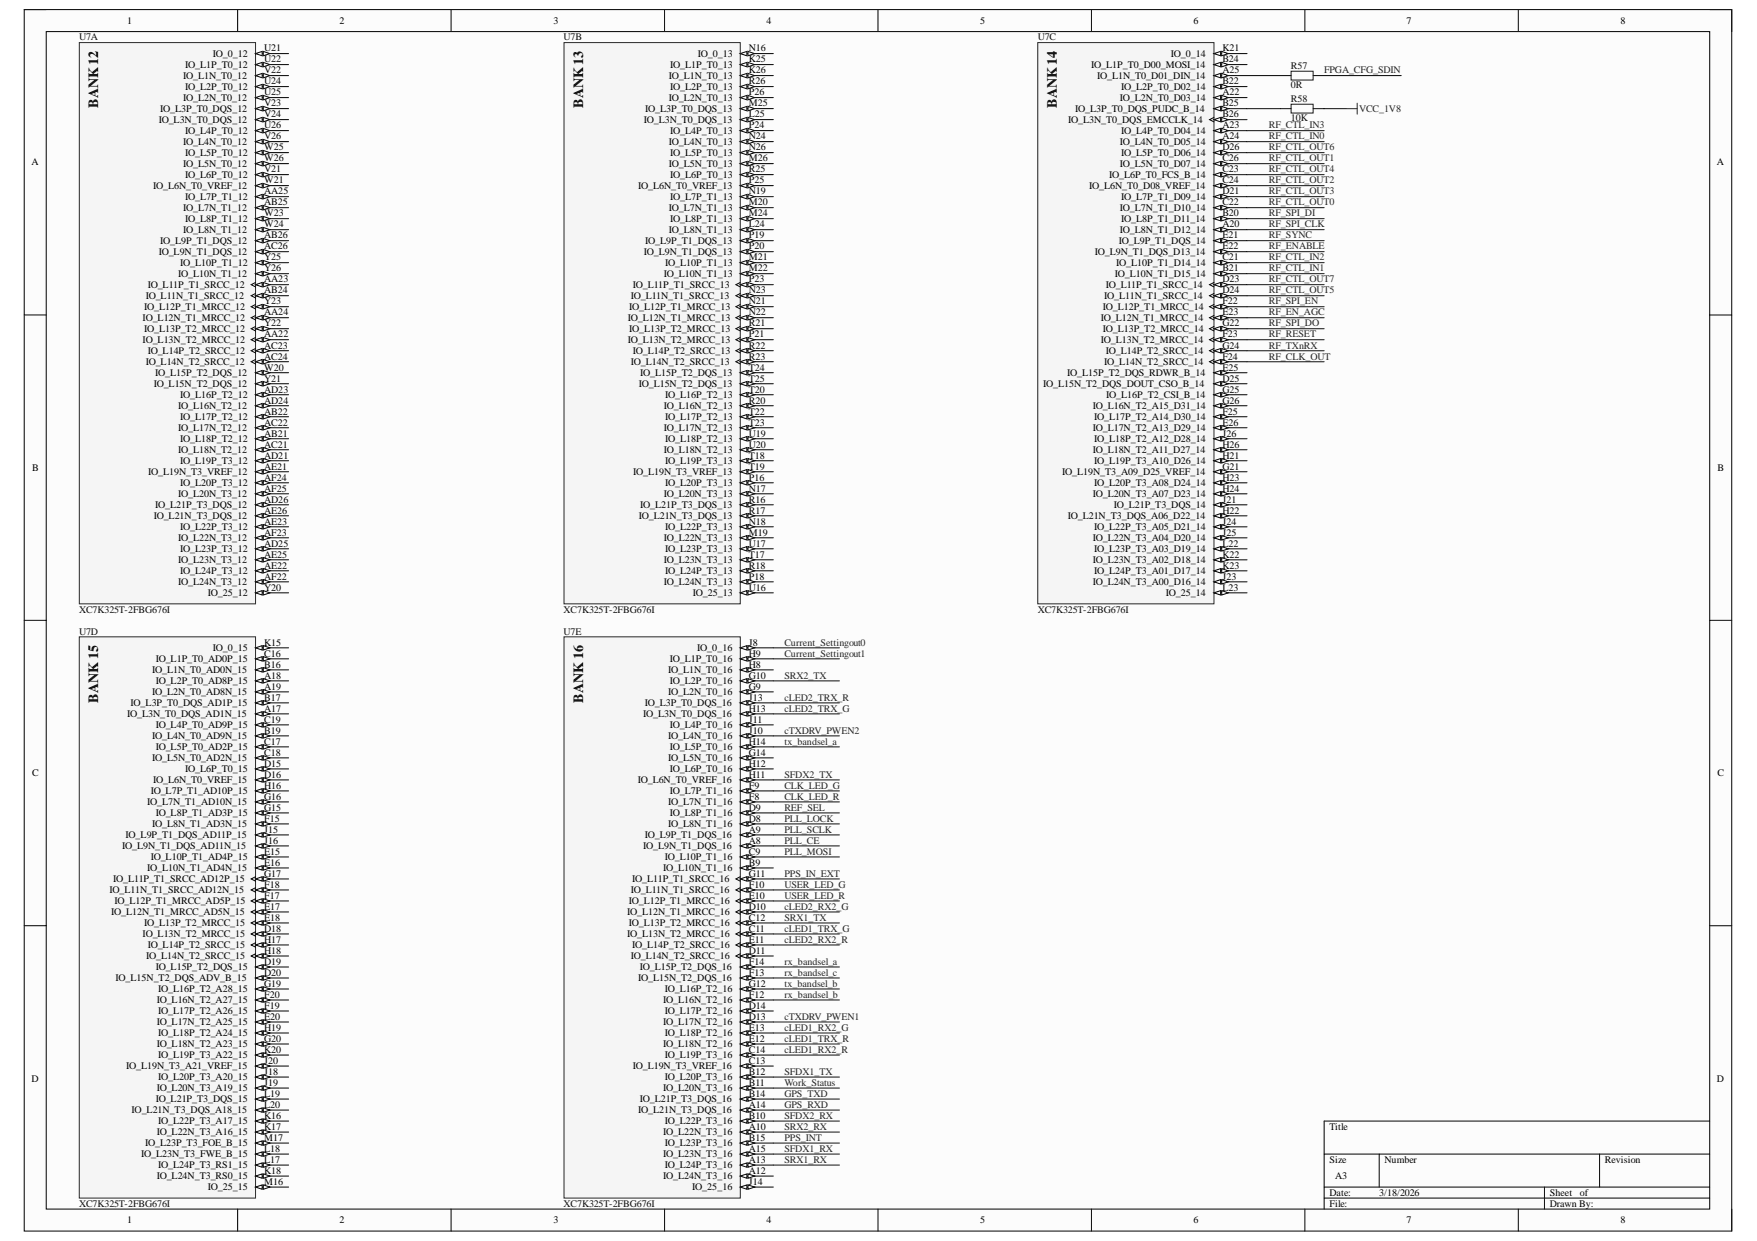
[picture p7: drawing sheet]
<svg xmlns="http://www.w3.org/2000/svg" width="297mm" height="210mm" viewBox="0 0 297 210" stroke-linecap="round" stroke-linejoin="round" font-family="sans-serif">
<defs><g id="words">
<g font-size="2.4">
<text x="16.6" y="18.3" transform="rotate(-90 16.6 18.3)">BANK 12</text>
<text x="98.6" y="18.3" transform="rotate(-90 98.6 18.3)">BANK 13</text>
<text x="178.6" y="18.3" transform="rotate(-90 178.6 18.3)">BANK 14</text>
<text x="16.6" y="118.9" transform="rotate(-90 16.6 118.9)">BANK 15</text>
<text x="98.6" y="118.9" transform="rotate(-90 98.6 118.9)">BANK 16</text>
</g>
<g font-size="1.7">
<text x="21.5" y="4.1">1</text>
<text x="57.4" y="4.1">2</text>
<text x="93.6" y="4.1">3</text>
<text x="129.6" y="4.1">4</text>
<text x="165.7" y="4.1">5</text>
<text x="201.8" y="4.1">6</text>
<text x="237.8" y="4.1">7</text>
<text x="273.9" y="4.1">8</text>
<text x="31.3" y="11.5">IO_L1P_T0_12</text>
<text x="36" y="9.6">IO_0_12</text>
<text x="44.7" y="10.6">U22</text>
<text x="44.7" y="8.7">U21</text>
<text x="113.3" y="11.5">IO_L1P_T0_13</text>
<text x="118" y="9.6">IO_0_13</text>
<text x="126.6" y="10.6">K25</text>
<text x="126.6" y="8.7">N16</text>
<text x="184.5" y="11.5">IO_L1P_T0_D00_MOSI_14</text>
<text x="197.9" y="9.6">IO_0_14</text>
<text x="206.7" y="10.6">B24</text>
<text x="206.7" y="8.7">K21</text>
<text x="31" y="17.1">IO_L2N_T0_12</text>
<text x="31" y="13.4">IO_L1N_T0_12</text>
<text x="31.3" y="15.2">IO_L2P_T0_12</text>
<text x="44.7" y="16.1">U25</text>
<text x="44.7" y="14.3">U24</text>
<text x="44.7" y="12.4">V22</text>
<text x="113.1" y="17.1">IO_L2N_T0_13</text>
<text x="113.1" y="13.4">IO_L1N_T0_13</text>
<text x="113.3" y="15.2">IO_L2P_T0_13</text>
<text x="126.6" y="16.1">P26</text>
<text x="126.6" y="14.3">R26</text>
<text x="126.6" y="12.4">K26</text>
<text x="185.5" y="13.4">IO_L1N_T0_D01_DIN_14</text>
<text x="189.3" y="17.1">IO_L2N_T0_D03_14</text>
<text x="189.6" y="15.2">IO_L2P_T0_D02_14</text>
<text x="206.7" y="16.1">A22</text>
<text x="206.7" y="14.3">B22</text>
<text x="206.7" y="12.4">A25</text>
<text x="26.8" y="20.8">IO_L3N_T0_DQS_12</text>
<text x="27.1" y="18.9">IO_L3P_T0_DQS_12</text>
<text x="31.3" y="22.7">IO_L4P_T0_12</text>
<text x="44.7" y="23.6">V26</text>
<text x="44.7" y="21.7">U26</text>
<text x="44.7" y="19.9">V24</text>
<text x="44.7" y="18">V23</text>
<text x="108.8" y="20.8">IO_L3N_T0_DQS_13</text>
<text x="109.1" y="18.9">IO_L3P_T0_DQS_13</text>
<text x="113.3" y="22.7">IO_L4P_T0_13</text>
<text x="126.6" y="23.6">N24</text>
<text x="126.6" y="21.7">P24</text>
<text x="126.6" y="19.9">L25</text>
<text x="126.6" y="18">M25</text>
<text x="180.6" y="20.8">IO_L3N_T0_DQS_EMCCLK_14</text>
<text x="181.8" y="18.9">IO_L3P_T0_DQS_PUDC_B_14</text>
<text x="189.6" y="22.7">IO_L4P_T0_D04_14</text>
<text x="206.7" y="23.6">A24</text>
<text x="206.7" y="21.7">A23</text>
<text x="206.7" y="19.9">B26</text>
<text x="206.7" y="18">B25</text>
<text x="5.3" y="28">A</text>
<text x="31" y="28.2">IO_L5N_T0_12</text>
<text x="31" y="24.5">IO_L4N_T0_12</text>
<text x="31.3" y="26.4">IO_L5P_T0_12</text>
<text x="44.7" y="29.2">V21</text>
<text x="44.7" y="27.3">W26</text>
<text x="44.7" y="25.5">W25</text>
<text x="113.1" y="28.2">IO_L5N_T0_13</text>
<text x="113.1" y="24.5">IO_L4N_T0_13</text>
<text x="113.3" y="26.4">IO_L5P_T0_13</text>
<text x="126.6" y="29.2">R25</text>
<text x="126.6" y="27.3">M26</text>
<text x="126.6" y="25.5">N26</text>
<text x="189.3" y="28.2">IO_L5N_T0_D07_14</text>
<text x="189.3" y="24.5">IO_L4N_T0_D05_14</text>
<text x="189.6" y="26.4">IO_L5P_T0_D06_14</text>
<text x="206.7" y="29.2">C23</text>
<text x="206.7" y="27.3">C26</text>
<text x="206.7" y="25.5">D26</text>
<text x="290.3" y="28">A</text>
<text x="25.9" y="32">IO_L6N_T0_VREF_12</text>
<text x="31" y="35.7">IO_L7N_T1_12</text>
<text x="31.3" y="33.8">IO_L7P_T1_12</text>
<text x="31.3" y="30.1">IO_L6P_T0_12</text>
<text x="44.7" y="34.8">AB25</text>
<text x="44.7" y="32.9">AA25</text>
<text x="44.7" y="31">W21</text>
<text x="107.9" y="32">IO_L6N_T0_VREF_13</text>
<text x="113.1" y="35.7">IO_L7N_T1_13</text>
<text x="113.3" y="33.8">IO_L7P_T1_13</text>
<text x="113.3" y="30.1">IO_L6P_T0_13</text>
<text x="126.6" y="34.8">M20</text>
<text x="126.6" y="32.9">N19</text>
<text x="126.6" y="31">P25</text>
<text x="184.1" y="32">IO_L6N_T0_D08_VREF_14</text>
<text x="187.5" y="30.1">IO_L6P_T0_FCS_B_14</text>
<text x="189.3" y="35.7">IO_L7N_T1_D10_14</text>
<text x="189.6" y="33.8">IO_L7P_T1_D09_14</text>
<text x="206.7" y="34.8">C22</text>
<text x="206.7" y="32.9">D21</text>
<text x="206.7" y="31">C24</text>
<text x="27.1" y="41.3">IO_L9P_T1_DQS_12</text>
<text x="31" y="39.4">IO_L8N_T1_12</text>
<text x="31.3" y="37.5">IO_L8P_T1_12</text>
<text x="44.7" y="40.3">AB26</text>
<text x="44.7" y="38.5">W24</text>
<text x="44.7" y="36.6">W23</text>
<text x="109.1" y="41.3">IO_L9P_T1_DQS_13</text>
<text x="113.1" y="39.4">IO_L8N_T1_13</text>
<text x="113.3" y="37.5">IO_L8P_T1_13</text>
<text x="126.6" y="40.3">P19</text>
<text x="126.6" y="38.5">L24</text>
<text x="126.6" y="36.6">M24</text>
<text x="189.1" y="41.3">IO_L9P_T1_DQS_14</text>
<text x="189.3" y="39.4">IO_L8N_T1_D12_14</text>
<text x="189.6" y="37.5">IO_L8P_T1_D11_14</text>
<text x="206.7" y="40.3">E21</text>
<text x="206.7" y="38.5">A20</text>
<text x="206.7" y="36.6">B20</text>
<text x="26.8" y="43.1">IO_L9N_T1_DQS_12</text>
<text x="30.1" y="46.9">IO_L10N_T1_12</text>
<text x="30.5" y="45">IO_L10P_T1_12</text>
<text x="44.7" y="47.8">AA23</text>
<text x="44.7" y="45.9">Y26</text>
<text x="44.7" y="44.1">Y25</text>
<text x="44.7" y="42.2">AC26</text>
<text x="108.8" y="43.1">IO_L9N_T1_DQS_13</text>
<text x="112.2" y="46.9">IO_L10N_T1_13</text>
<text x="112.5" y="45">IO_L10P_T1_13</text>
<text x="126.6" y="47.8">P23</text>
<text x="126.6" y="45.9">M22</text>
<text x="126.6" y="44.1">M21</text>
<text x="126.6" y="42.2">P20</text>
<text x="185.1" y="43.1">IO_L9N_T1_DQS_D13_14</text>
<text x="188.5" y="46.9">IO_L10N_T1_D15_14</text>
<text x="188.7" y="45">IO_L10P_T1_D14_14</text>
<text x="206.7" y="47.8">D23</text>
<text x="206.7" y="45.9">B21</text>
<text x="206.7" y="44.1">C21</text>
<text x="206.7" y="42.2">E22</text>
<text x="24.4" y="52.4">IO_L12P_T1_MRCC_12</text>
<text x="24.6" y="50.6">IO_L11N_T1_SRCC_12</text>
<text x="25" y="48.7">IO_L11P_T1_SRCC_12</text>
<text x="44.7" y="53.4">AA24</text>
<text x="44.7" y="51.5">Y23</text>
<text x="44.7" y="49.6">AB24</text>
<text x="106.4" y="52.4">IO_L12P_T1_MRCC_13</text>
<text x="106.6" y="50.6">IO_L11N_T1_SRCC_13</text>
<text x="107" y="48.7">IO_L11P_T1_SRCC_13</text>
<text x="126.6" y="53.4">N22</text>
<text x="126.6" y="51.5">N21</text>
<text x="126.6" y="49.6">N23</text>
<text x="186.4" y="52.4">IO_L12P_T1_MRCC_14</text>
<text x="186.7" y="50.6">IO_L11N_T1_SRCC_14</text>
<text x="186.9" y="48.7">IO_L11P_T1_SRCC_14</text>
<text x="206.7" y="53.4">E23</text>
<text x="206.7" y="51.5">F22</text>
<text x="206.7" y="49.6">D24</text>
<text x="24.1" y="58">IO_L13N_T2_MRCC_12</text>
<text x="24.1" y="54.3">IO_L12N_T1_MRCC_12</text>
<text x="24.4" y="56.2">IO_L13P_T2_MRCC_12</text>
<text x="25" y="59.9">IO_L14P_T2_SRCC_12</text>
<text x="44.7" y="58.9">AC23</text>
<text x="44.7" y="57.1">AA22</text>
<text x="44.7" y="55.2">Y22</text>
<text x="106.1" y="58">IO_L13N_T2_MRCC_13</text>
<text x="106.1" y="54.3">IO_L12N_T1_MRCC_13</text>
<text x="106.4" y="56.2">IO_L13P_T2_MRCC_13</text>
<text x="107" y="59.9">IO_L14P_T2_SRCC_13</text>
<text x="126.6" y="58.9">R22</text>
<text x="126.6" y="57.1">P21</text>
<text x="126.6" y="55.2">R21</text>
<text x="186.1" y="58">IO_L13N_T2_MRCC_14</text>
<text x="186.1" y="54.3">IO_L12N_T1_MRCC_14</text>
<text x="186.4" y="56.2">IO_L13P_T2_MRCC_14</text>
<text x="186.9" y="59.9">IO_L14P_T2_SRCC_14</text>
<text x="206.7" y="58.9">G24</text>
<text x="206.7" y="57.1">F23</text>
<text x="206.7" y="55.2">G22</text>
<text x="24.6" y="61.7">IO_L14N_T2_SRCC_12</text>
<text x="26" y="65.5">IO_L15N_T2_DQS_12</text>
<text x="26.2" y="63.6">IO_L15P_T2_DQS_12</text>
<text x="44.7" y="64.5">Y21</text>
<text x="44.7" y="62.7">W20</text>
<text x="44.7" y="60.8">AC24</text>
<text x="106.6" y="61.7">IO_L14N_T2_SRCC_13</text>
<text x="108" y="65.5">IO_L15N_T2_DQS_13</text>
<text x="108.2" y="63.6">IO_L15P_T2_DQS_13</text>
<text x="126.6" y="64.5">T25</text>
<text x="126.6" y="62.7">T24</text>
<text x="126.6" y="60.8">R23</text>
<text x="176.4" y="65.5">IO_L15N_T2_DQS_DOUT_CSO_B_14</text>
<text x="180.4" y="63.6">IO_L15P_T2_DQS_RDWR_B_14</text>
<text x="186.7" y="61.7">IO_L14N_T2_SRCC_14</text>
<text x="206.7" y="64.5">D25</text>
<text x="206.7" y="62.7">E25</text>
<text x="206.7" y="60.8">F24</text>
<text x="30.1" y="69.2">IO_L16N_T2_12</text>
<text x="30.5" y="71">IO_L17P_T2_12</text>
<text x="30.5" y="67.3">IO_L16P_T2_12</text>
<text x="44.7" y="72">AC22</text>
<text x="44.7" y="70.1">AB22</text>
<text x="44.7" y="68.2">AD24</text>
<text x="44.7" y="66.4">AD23</text>
<text x="112.2" y="69.2">IO_L16N_T2_13</text>
<text x="112.5" y="71">IO_L17P_T2_13</text>
<text x="112.5" y="67.3">IO_L16P_T2_13</text>
<text x="126.6" y="72">T23</text>
<text x="126.6" y="70.1">T22</text>
<text x="126.6" y="68.2">R20</text>
<text x="126.6" y="66.4">T20</text>
<text x="184.7" y="69.2">IO_L16N_T2_A15_D31_14</text>
<text x="185" y="71">IO_L17P_T2_A14_D30_14</text>
<text x="187" y="67.3">IO_L16P_T2_CSI_B_14</text>
<text x="206.7" y="72">E26</text>
<text x="206.7" y="70.1">F25</text>
<text x="206.7" y="68.2">G26</text>
<text x="206.7" y="66.4">G25</text>
<text x="30.1" y="76.6">IO_L18N_T2_12</text>
<text x="30.1" y="72.9">IO_L17N_T2_12</text>
<text x="30.5" y="74.8">IO_L18P_T2_12</text>
<text x="44.7" y="77.6">AD21</text>
<text x="44.7" y="75.7">AC21</text>
<text x="44.7" y="73.8">AB21</text>
<text x="112.2" y="76.6">IO_L18N_T2_13</text>
<text x="112.2" y="72.9">IO_L17N_T2_13</text>
<text x="112.5" y="74.8">IO_L18P_T2_13</text>
<text x="126.6" y="77.6">T18</text>
<text x="126.6" y="75.7">U20</text>
<text x="126.6" y="73.8">U19</text>
<text x="184.7" y="76.6">IO_L18N_T2_A11_D27_14</text>
<text x="184.7" y="72.9">IO_L17N_T2_A13_D29_14</text>
<text x="185" y="74.8">IO_L18P_T2_A12_D28_14</text>
<text x="206.7" y="77.6">H21</text>
<text x="206.7" y="75.7">H26</text>
<text x="206.7" y="73.8">J26</text>
<text x="5.4" y="79.7">B</text>
<text x="25" y="80.3">IO_L19N_T3_VREF_12</text>
<text x="30.5" y="82.2">IO_L20P_T3_12</text>
<text x="30.5" y="78.5">IO_L19P_T3_12</text>
<text x="44.7" y="83.1">AF25</text>
<text x="44.7" y="81.3">AF24</text>
<text x="44.7" y="79.4">AE21</text>
<text x="107.1" y="80.3">IO_L19N_T3_VREF_13</text>
<text x="112.5" y="82.2">IO_L20P_T3_13</text>
<text x="112.5" y="78.5">IO_L19P_T3_13</text>
<text x="126.6" y="83.1">N17</text>
<text x="126.6" y="81.3">P16</text>
<text x="126.6" y="79.4">T19</text>
<text x="179.6" y="80.3">IO_L19N_T3_A09_D25_VREF_14</text>
<text x="185" y="82.2">IO_L20P_T3_A08_D24_14</text>
<text x="185" y="78.5">IO_L19P_T3_A10_D26_14</text>
<text x="206.7" y="83.1">H24</text>
<text x="206.7" y="81.3">H23</text>
<text x="206.7" y="79.4">G21</text>
<text x="290.4" y="79.7">B</text>
<text x="26" y="87.8">IO_L21N_T3_DQS_12</text>
<text x="26.2" y="85.9">IO_L21P_T3_DQS_12</text>
<text x="30.1" y="84.1">IO_L20N_T3_12</text>
<text x="30.5" y="89.6">IO_L22P_T3_12</text>
<text x="44.7" y="88.7">AE23</text>
<text x="44.7" y="86.9">AE26</text>
<text x="44.7" y="85">AD26</text>
<text x="108" y="87.8">IO_L21N_T3_DQS_13</text>
<text x="108.2" y="85.9">IO_L21P_T3_DQS_13</text>
<text x="112.2" y="84.1">IO_L20N_T3_13</text>
<text x="112.5" y="89.6">IO_L22P_T3_13</text>
<text x="126.6" y="88.7">N18</text>
<text x="126.6" y="86.9">R17</text>
<text x="126.6" y="85">R16</text>
<text x="180.5" y="87.8">IO_L21N_T3_DQS_A06_D22_14</text>
<text x="184.7" y="84.1">IO_L20N_T3_A07_D23_14</text>
<text x="185" y="89.6">IO_L22P_T3_A05_D21_14</text>
<text x="188.3" y="85.9">IO_L21P_T3_DQS_14</text>
<text x="206.7" y="88.7">J24</text>
<text x="206.7" y="86.9">H22</text>
<text x="206.7" y="85">J21</text>
<text x="30.1" y="95.2">IO_L23N_T3_12</text>
<text x="30.1" y="91.5">IO_L22N_T3_12</text>
<text x="30.5" y="93.4">IO_L23P_T3_12</text>
<text x="44.7" y="94.3">AE25</text>
<text x="44.7" y="92.4">AD25</text>
<text x="44.7" y="90.6">AF23</text>
<text x="112.2" y="95.2">IO_L23N_T3_13</text>
<text x="112.2" y="91.5">IO_L22N_T3_13</text>
<text x="112.5" y="93.4">IO_L23P_T3_13</text>
<text x="126.6" y="94.3">T17</text>
<text x="126.6" y="92.4">U17</text>
<text x="126.6" y="90.6">M19</text>
<text x="184.7" y="95.2">IO_L23N_T3_A02_D18_14</text>
<text x="184.7" y="91.5">IO_L22N_T3_A04_D20_14</text>
<text x="185" y="93.4">IO_L23P_T3_A03_D19_14</text>
<text x="206.7" y="94.3">K22</text>
<text x="206.7" y="92.4">L22</text>
<text x="206.7" y="90.6">J25</text>
<text x="30.1" y="99">IO_L24N_T3_12</text>
<text x="30.5" y="97.1">IO_L24P_T3_12</text>
<text x="35.1" y="100.8">IO_25_12</text>
<text x="44.7" y="99.9">Y20</text>
<text x="44.7" y="98">AF22</text>
<text x="44.7" y="96.2">AE22</text>
<text x="112.2" y="99">IO_L24N_T3_13</text>
<text x="112.5" y="97.1">IO_L24P_T3_13</text>
<text x="117.1" y="100.8">IO_25_13</text>
<text x="126.6" y="99.9">U16</text>
<text x="126.6" y="98">P18</text>
<text x="126.6" y="96.2">R18</text>
<text x="184.7" y="99">IO_L24N_T3_A00_D16_14</text>
<text x="185" y="97.1">IO_L24P_T3_A01_D17_14</text>
<text x="197.1" y="100.8">IO_25_14</text>
<text x="206.7" y="99.9">L23</text>
<text x="206.7" y="98">J23</text>
<text x="206.7" y="96.2">K23</text>
<text x="25.7" y="113.8">IO_L1N_T0_AD0N_15</text>
<text x="26.3" y="112">IO_L1P_T0_AD0P_15</text>
<text x="36" y="110.1">IO_0_15</text>
<text x="44.7" y="112.9">B16</text>
<text x="44.7" y="111">C16</text>
<text x="44.7" y="109.2">K15</text>
<text x="113" y="113.8">IO_L1N_T0_16</text>
<text x="113.2" y="112">IO_L1P_T0_16</text>
<text x="117.9" y="110.1">IO_0_16</text>
<text x="126.6" y="112.9">H8</text>
<text x="126.6" y="111">H9</text>
<text x="126.6" y="109.2">J8</text>
<text x="22.1" y="119.4">IO_L3P_T0_DQS_AD1P_15</text>
<text x="25.7" y="117.6">IO_L2N_T0_AD8N_15</text>
<text x="26.3" y="115.7">IO_L2P_T0_AD8P_15</text>
<text x="44.7" y="118.5">B17</text>
<text x="44.7" y="116.6">A19</text>
<text x="44.7" y="114.8">A18</text>
<text x="109" y="119.4">IO_L3P_T0_DQS_16</text>
<text x="113" y="117.6">IO_L2N_T0_16</text>
<text x="113.2" y="115.7">IO_L2P_T0_16</text>
<text x="126.6" y="118.5">J13</text>
<text x="126.6" y="116.6">G9</text>
<text x="126.6" y="114.8">G10</text>
<text x="21.5" y="121.3">IO_L3N_T0_DQS_AD1N_15</text>
<text x="25.7" y="125">IO_L4N_T0_AD9N_15</text>
<text x="26.3" y="123.1">IO_L4P_T0_AD9P_15</text>
<text x="44.7" y="125.9">C17</text>
<text x="44.7" y="124.1">B19</text>
<text x="44.7" y="122.2">C19</text>
<text x="44.7" y="120.3">A17</text>
<text x="108.7" y="121.3">IO_L3N_T0_DQS_16</text>
<text x="113" y="125">IO_L4N_T0_16</text>
<text x="113.2" y="123.1">IO_L4P_T0_16</text>
<text x="126.6" y="125.9">H14</text>
<text x="126.6" y="124.1">J10</text>
<text x="126.6" y="122.2">J11</text>
<text x="126.6" y="120.3">H13</text>
<text x="5.4" y="131.3">C</text>
<text x="25.7" y="128.7">IO_L5N_T0_AD2N_15</text>
<text x="26.3" y="126.9">IO_L5P_T0_AD2P_15</text>
<text x="31.3" y="130.6">IO_L6P_T0_15</text>
<text x="44.7" y="131.5">D16</text>
<text x="44.7" y="129.7">D15</text>
<text x="44.7" y="127.8">C18</text>
<text x="113" y="128.7">IO_L5N_T0_16</text>
<text x="113.2" y="130.6">IO_L6P_T0_16</text>
<text x="113.2" y="126.9">IO_L5P_T0_16</text>
<text x="126.6" y="131.5">H11</text>
<text x="126.6" y="129.7">H12</text>
<text x="126.6" y="127.8">G14</text>
<text x="290.4" y="131.3">C</text>
<text x="24.9" y="136.2">IO_L7N_T1_AD10N_15</text>
<text x="25.5" y="134.3">IO_L7P_T1_AD10P_15</text>
<text x="25.9" y="132.4">IO_L6N_T0_VREF_15</text>
<text x="44.7" y="137.1">G15</text>
<text x="44.7" y="135.2">G16</text>
<text x="44.7" y="133.4">H16</text>
<text x="107.8" y="132.4">IO_L6N_T0_VREF_16</text>
<text x="113" y="136.2">IO_L7N_T1_16</text>
<text x="113.2" y="134.3">IO_L7P_T1_16</text>
<text x="126.6" y="137.1">D9</text>
<text x="126.6" y="135.2">F8</text>
<text x="126.6" y="133.4">F9</text>
<text x="20.6" y="143.6">IO_L9N_T1_DQS_AD11N_15</text>
<text x="21.2" y="141.7">IO_L9P_T1_DQS_AD11P_15</text>
<text x="25.7" y="139.9">IO_L8N_T1_AD3N_15</text>
<text x="26.3" y="138">IO_L8P_T1_AD3P_15</text>
<text x="44.7" y="142.7">J16</text>
<text x="44.7" y="140.8">J15</text>
<text x="44.7" y="139">F15</text>
<text x="108.7" y="143.6">IO_L9N_T1_DQS_16</text>
<text x="109" y="141.7">IO_L9P_T1_DQS_16</text>
<text x="113" y="139.9">IO_L8N_T1_16</text>
<text x="113.2" y="138">IO_L8P_T1_16</text>
<text x="126.6" y="142.7">A8</text>
<text x="126.6" y="140.8">A9</text>
<text x="126.6" y="139">D8</text>
<text x="19.1" y="149.2">IO_L11P_T1_SRCC_AD12P_15</text>
<text x="24.9" y="147.3">IO_L10N_T1_AD4N_15</text>
<text x="25.5" y="145.5">IO_L10P_T1_AD4P_15</text>
<text x="44.7" y="148.3">G17</text>
<text x="44.7" y="146.4">E16</text>
<text x="44.7" y="144.5">E15</text>
<text x="106.9" y="149.2">IO_L11P_T1_SRCC_16</text>
<text x="112.1" y="147.3">IO_L10N_T1_16</text>
<text x="112.4" y="145.5">IO_L10P_T1_16</text>
<text x="126.6" y="148.3">G11</text>
<text x="126.6" y="146.4">B9</text>
<text x="126.6" y="144.5">C9</text>
<text x="18.5" y="151.1">IO_L11N_T1_SRCC_AD12N_15</text>
<text x="18.8" y="154.8">IO_L12N_T1_MRCC_AD5N_15</text>
<text x="19.4" y="152.9">IO_L12P_T1_MRCC_AD5P_15</text>
<text x="44.7" y="155.7">E18</text>
<text x="44.7" y="153.8">E17</text>
<text x="44.7" y="152">F17</text>
<text x="44.7" y="150.1">F18</text>
<text x="106" y="154.8">IO_L12N_T1_MRCC_16</text>
<text x="106.3" y="152.9">IO_L12P_T1_MRCC_16</text>
<text x="106.6" y="151.1">IO_L11N_T1_SRCC_16</text>
<text x="126.6" y="155.7">C12</text>
<text x="126.6" y="153.8">D10</text>
<text x="126.6" y="152">E10</text>
<text x="126.6" y="150.1">F10</text>
<text x="24.1" y="158.5">IO_L13N_T2_MRCC_15</text>
<text x="24.4" y="156.6">IO_L13P_T2_MRCC_15</text>
<text x="25" y="160.4">IO_L14P_T2_SRCC_15</text>
<text x="44.7" y="161.3">H18</text>
<text x="44.7" y="159.4">H17</text>
<text x="44.7" y="157.6">D18</text>
<text x="106" y="158.5">IO_L13N_T2_MRCC_16</text>
<text x="106.3" y="156.6">IO_L13P_T2_MRCC_16</text>
<text x="106.9" y="160.4">IO_L14P_T2_SRCC_16</text>
<text x="126.6" y="161.3">D11</text>
<text x="126.6" y="159.4">E11</text>
<text x="126.6" y="157.6">C11</text>
<text x="19.5" y="165.9">IO_L15N_T2_DQS_ADV_B_15</text>
<text x="24.7" y="162.2">IO_L14N_T2_SRCC_15</text>
<text x="26.3" y="164.1">IO_L15P_T2_DQS_15</text>
<text x="26.7" y="167.8">IO_L16P_T2_A28_15</text>
<text x="44.7" y="166.9">G19</text>
<text x="44.7" y="165">D20</text>
<text x="44.7" y="163.1">D19</text>
<text x="106.6" y="162.2">IO_L14N_T2_SRCC_16</text>
<text x="107.9" y="165.9">IO_L15N_T2_DQS_16</text>
<text x="108.2" y="164.1">IO_L15P_T2_DQS_16</text>
<text x="112.4" y="167.8">IO_L16P_T2_16</text>
<text x="126.6" y="166.9">G12</text>
<text x="126.6" y="165">F13</text>
<text x="126.6" y="163.1">F14</text>
<text x="26.5" y="173.4">IO_L17N_T2_A25_15</text>
<text x="26.5" y="169.7">IO_L16N_T2_A27_15</text>
<text x="26.7" y="171.5">IO_L17P_T2_A26_15</text>
<text x="44.7" y="172.4">E20</text>
<text x="44.7" y="170.6">F19</text>
<text x="44.7" y="168.7">F20</text>
<text x="112.1" y="173.4">IO_L17N_T2_16</text>
<text x="112.1" y="169.7">IO_L16N_T2_16</text>
<text x="112.4" y="171.5">IO_L17P_T2_16</text>
<text x="126.6" y="172.4">D13</text>
<text x="126.6" y="170.6">D14</text>
<text x="126.6" y="168.7">F12</text>
<text x="26.5" y="177.1">IO_L18N_T2_A23_15</text>
<text x="26.7" y="179">IO_L19P_T3_A22_15</text>
<text x="26.7" y="175.2">IO_L18P_T2_A24_15</text>
<text x="44.7" y="179.9">J20</text>
<text x="44.7" y="178">K20</text>
<text x="44.7" y="176.2">G20</text>
<text x="44.7" y="174.3">H19</text>
<text x="112.1" y="177.1">IO_L18N_T2_16</text>
<text x="112.4" y="179">IO_L19P_T3_16</text>
<text x="112.4" y="175.2">IO_L18P_T2_16</text>
<text x="126.6" y="179.9">C13</text>
<text x="126.6" y="178">C14</text>
<text x="126.6" y="176.2">E12</text>
<text x="126.6" y="174.3">E13</text>
<text x="5.3" y="182.9">D</text>
<text x="21.3" y="180.8">IO_L19N_T3_A21_VREF_15</text>
<text x="26.5" y="184.5">IO_L20N_T3_A19_15</text>
<text x="26.7" y="182.7">IO_L20P_T3_A20_15</text>
<text x="44.7" y="185.5">L19</text>
<text x="44.7" y="183.6">J19</text>
<text x="44.7" y="181.8">J18</text>
<text x="107" y="180.8">IO_L19N_T3_VREF_16</text>
<text x="112.1" y="184.5">IO_L20N_T3_16</text>
<text x="112.4" y="182.7">IO_L20P_T3_16</text>
<text x="126.6" y="185.5">B14</text>
<text x="126.6" y="183.6">B11</text>
<text x="126.6" y="181.8">B12</text>
<text x="290.3" y="182.9">D</text>
<text x="22.3" y="188.3">IO_L21N_T3_DQS_A18_15</text>
<text x="26.3" y="186.4">IO_L21P_T3_DQS_15</text>
<text x="26.5" y="192">IO_L22N_T3_A16_15</text>
<text x="26.7" y="190.1">IO_L22P_T3_A17_15</text>
<text x="44.7" y="191.1">K17</text>
<text x="44.7" y="189.2">K16</text>
<text x="44.7" y="187.3">L20</text>
<text x="107.9" y="188.3">IO_L21N_T3_DQS_16</text>
<text x="108.2" y="186.4">IO_L21P_T3_DQS_16</text>
<text x="112.1" y="192">IO_L22N_T3_16</text>
<text x="112.4" y="190.1">IO_L22P_T3_16</text>
<text x="126.6" y="191.1">A10</text>
<text x="126.6" y="189.2">B10</text>
<text x="126.6" y="187.3">A14</text>
<text x="224.8" y="191.1">Title</text>
<text x="23.9" y="195.7">IO_L23N_T3_FWE_B_15</text>
<text x="24.5" y="193.8">IO_L23P_T3_FOE_B_15</text>
<text x="26.7" y="197.6">IO_L24P_T3_RS1_15</text>
<text x="44.7" y="196.6">L17</text>
<text x="44.7" y="194.8">L18</text>
<text x="44.7" y="192.9">M17</text>
<text x="112.1" y="195.7">IO_L23N_T3_16</text>
<text x="112.4" y="197.6">IO_L24P_T3_16</text>
<text x="112.4" y="193.8">IO_L23P_T3_16</text>
<text x="126.6" y="196.6">A13</text>
<text x="126.6" y="194.8">A15</text>
<text x="126.6" y="192.9">B15</text>
<text x="224.8" y="196.6">Size</text>
<text x="234.1" y="196.6">Number</text>
<text x="271.3" y="196.6">Revision</text>
<text x="26.5" y="199.4">IO_L24N_T3_RS0_15</text>
<text x="35.1" y="201.3">IO_25_15</text>
<text x="44.7" y="200.4">M16</text>
<text x="44.7" y="198.5">K18</text>
<text x="112.1" y="199.4">IO_L24N_T3_16</text>
<text x="117" y="201.3">IO_25_16</text>
<text x="126.6" y="200.4">J14</text>
<text x="126.6" y="198.5">A12</text>
<text x="224.8" y="202.2">Date:</text>
<text x="225.7" y="199.4">A3</text>
<text x="233.1" y="202.2">3/18/2026</text>
<text x="262" y="202.2">Sheet</text>
<text x="267.1" y="202.2">of</text>
<text x="21.5" y="206.9">1</text>
<text x="57.4" y="206.9">2</text>
<text x="93.6" y="206.9">3</text>
<text x="129.6" y="206.9">4</text>
<text x="165.7" y="206.9">5</text>
<text x="201.8" y="206.9">6</text>
<text x="224.8" y="204.1">File:</text>
<text x="237.8" y="206.9">7</text>
<text x="262" y="204.1">Drawn By:</text>
<text x="273.9" y="206.9">8</text>
</g>
<g font-size="1.7" fill="#0e0e0e">
<text x="13.4" y="6.8">U7A</text>
<text x="95.3" y="6.8">U7B</text>
<text x="175.4" y="6.8">U7C</text>
<text x="218.3" y="11.7">R57</text>
<text x="218.3" y="15">0R</text>
<text x="218.3" y="17.2">R58</text>
<text x="218.3" y="20.5">10K</text>
<text x="13.4" y="103.6">XC7K325T-2FBG676I</text>
<text x="13.4" y="107.3">U7D</text>
<text x="95.3" y="103.6">XC7K325T-2FBG676I</text>
<text x="95.3" y="107.3">U7E</text>
<text x="175.4" y="103.6">XC7K325T-2FBG676I</text>
<text x="13.4" y="204.1">XC7K325T-2FBG676I</text>
<text x="95.3" y="204.1">XC7K325T-2FBG676I</text>
</g>
<g font-size="1.7" fill="#262626">
<text x="223.8" y="12.4">FPGA_CFG_SDIN</text>
<text x="214.5" y="21.7">RF_CTL_IN3</text>
<text x="214.5" y="23.6">RF_CTL_IN0</text>
<text x="229.8" y="18.9">VCC_1V8</text>
<text x="214.5" y="25.5">RF_CTL_OUT6</text>
<text x="214.5" y="29.2">RF_CTL_OUT4</text>
<text x="214.5" y="27.3">RF_CTL_OUT1</text>
<text x="214.5" y="34.8">RF_CTL_OUT0</text>
<text x="214.5" y="32.9">RF_CTL_OUT3</text>
<text x="214.5" y="31">RF_CTL_OUT2</text>
<text x="214.5" y="38.5">RF_SPI_CLK</text>
<text x="214.5" y="36.6">RF_SPI_DI</text>
<text x="214.5" y="40.3">RF_SYNC</text>
<text x="214.5" y="47.8">RF_CTL_OUT7</text>
<text x="214.5" y="45.9">RF_CTL_IN1</text>
<text x="214.5" y="44.1">RF_CTL_IN2</text>
<text x="214.5" y="42.2">RF_ENABLE</text>
<text x="214.5" y="51.5">RF_SPI_EN</text>
<text x="214.5" y="53.4">RF_EN_AGC</text>
<text x="214.5" y="49.6">RF_CTL_OUT5</text>
<text x="214.5" y="55.2">RF_SPI_DO</text>
<text x="214.5" y="57.1">RF_RESET</text>
<text x="214.5" y="58.9">RF_TXnRX</text>
<text x="214.5" y="60.8">RF_CLK_OUT</text>
<text x="132.6" y="111">Current_Settingout1</text>
<text x="132.6" y="109.2">Current_Settingout0</text>
<text x="132.6" y="114.8">SRX2_TX</text>
<text x="132.6" y="118.5">cLED2_TRX_R</text>
<text x="132.6" y="124.1">cTXDRV_PWEN2</text>
<text x="132.6" y="120.3">cLED2_TRX_G</text>
<text x="132.6" y="125.9">tx_bandsel_a</text>
<text x="132.6" y="131.5">SFDX2_TX</text>
<text x="132.6" y="137.1">REF_SEL</text>
<text x="132.6" y="135.2">CLK_LED_R</text>
<text x="132.6" y="133.4">CLK_LED_G</text>
<text x="132.6" y="142.7">PLL_CE</text>
<text x="132.6" y="140.8">PLL_SCLK</text>
<text x="132.6" y="139">PLL_LOCK</text>
<text x="132.6" y="148.3">PPS_IN_EXT</text>
<text x="132.6" y="144.5">PLL_MOSI</text>
<text x="132.6" y="153.8">cLED2_RX2_G</text>
<text x="132.6" y="155.7">SRX1_TX</text>
<text x="132.6" y="152">USER_LED_R</text>
<text x="132.6" y="150.1">USER_LED_G</text>
<text x="132.6" y="159.4">cLED2_RX2_R</text>
<text x="132.6" y="157.6">cLED1_TRX_G</text>
<text x="132.6" y="166.9">tx_bandsel_b</text>
<text x="132.6" y="165">rx_bandsel_c</text>
<text x="132.6" y="163.1">rx_bandsel_a</text>
<text x="132.6" y="168.7">rx_bandsel_b</text>
<text x="132.6" y="172.4">cTXDRV_PWEN1</text>
<text x="132.6" y="178">cLED1_RX2_R</text>
<text x="132.6" y="174.3">cLED1_RX2_G</text>
<text x="132.6" y="176.2">cLED1_TRX_R</text>
<text x="132.6" y="183.6">Work_Status</text>
<text x="132.6" y="181.8">SFDX1_TX</text>
<text x="132.6" y="185.5">GPS_TXD</text>
<text x="132.6" y="191.1">SRX2_RX</text>
<text x="132.6" y="189.2">SFDX2_RX</text>
<text x="132.6" y="187.3">GPS_RXD</text>
<text x="132.6" y="194.8">SFDX1_RX</text>
<text x="132.6" y="196.6">SRX1_RX</text>
<text x="132.6" y="192.9">PPS_INT</text>
</g>
<g font-size="1.1">
<text x="42.7" y="156.3">PIU70E18</text>
<text x="124.5" y="156.3">PIU70C12</text>
</g>
<g font-size=".7">
<text x="124.5" y="52">PIU70N21</text>
<text x="204.6" y="52">PIU70F22</text>
<text x="124.5" y="57.6">PIU70P21</text>
<text x="204.6" y="57.6">PIU70F23</text>
<text x="124.5" y="152.5">PIU70E10</text>
<text x="124.5" y="150.8">PIU70F10</text>
<text x="124.5" y="158.2">PIU70C11</text>
</g>
</g></defs>
<path d="M4.1 1.6h288.7v206.6h-288.7z" fill-rule="evenodd" fill="#fcfcfc"/>
<path d="M4.1 1.6h288.7v206.6h-288.7z" fill="none" stroke="#000" stroke-width=".17"/>
<path d="M7.8 5.3h281.2v199.2h-281.2z" fill-rule="evenodd" fill="#fcfcfc"/>
<g fill="none" stroke="#000" stroke-width=".17">
<path d="M4.1 1.6h3.7M7.8 5.3h281.2v199.2h-281.2zM40.2 1.6v3.7M76.3 1.6v3.7M112.3 1.6v3.7M148.4 1.6v3.7M184.5 1.6v3.7M220.6 1.6v3.7M256.7 1.6v3.7M289 1.6h3.8v3.7M4.1 53.3h3.7M289 53.3h3.8"/>
<path d="M4.1 104.9h3.7M289 104.9h3.8M4.1 156.6h3.7M289 156.6h3.8M223.9 195.2h65.1M233.2 195.2v5.6M270.4 195.2v5.6M289 189.6h-65.1v14.9M40.2 204.5v3.7M76.3 204.5v3.7M112.4 204.5v3.7M148.4 204.5v3.7"/>
<path d="M184.5 204.5v3.7M220.6 204.5v3.7M223.9 200.8h65.1M223.9 202.6h65.1M256.7 204.5v3.7M261.1 200.8v3.7M292.8 204.5v3.7"/>
</g>
<path d="M13.4 7.2h29.8v94.9h-29.8z" fill-rule="evenodd" fill="#f5f5f5"/>
<path d="M13.4 7.2h29.8v94.9h-29.8z" fill="none" stroke="#262626" stroke-width=".17"/>
<path d="M43.2 100.3h5.6" fill="none" stroke="#000" stroke-width=".17"/>
<path d="M43.2 100.3l1.1-.4v.7z" fill="#fbfbfb"/>
<path d="M43.2 100.3l1.1-.4v.7z" fill="none" stroke="#000" stroke-width=".17"/>
<path d="M44.5 99.9l1.1 .4-1.1 .3z" fill="#fbfbfb"/>
<path d="M43.2 98.4h5.6M44.5 99.9l1.1 .4-1.1 .3z" fill="none" stroke="#000" stroke-width=".17"/>
<path d="M43.2 98.4l1.1-.4v.8z" fill="#fbfbfb"/>
<path d="M43.2 98.4l1.1-.4v.8z" fill="none" stroke="#000" stroke-width=".17"/>
<path d="M44.5 98l1.1 .4-1.1 .4z" fill="#fbfbfb"/>
<path d="M43.2 96.5h5.6M44.5 98l1.1 .4-1.1 .4z" fill="none" stroke="#000" stroke-width=".17"/>
<path d="M43.2 96.5l1.1-.3v.7z" fill="#fbfbfb"/>
<path d="M43.2 96.5l1.1-.3v.7z" fill="none" stroke="#000" stroke-width=".17"/>
<path d="M44.5 96.2l1.1 .3-1.1 .4z" fill="#fbfbfb"/>
<path d="M43.2 94.7h5.6M44.5 96.2l1.1 .3-1.1 .4z" fill="none" stroke="#000" stroke-width=".17"/>
<path d="M43.2 94.7l1.1-.4v.8z" fill="#fbfbfb"/>
<path d="M43.2 94.7l1.1-.4v.8z" fill="none" stroke="#000" stroke-width=".17"/>
<path d="M44.5 94.3l1.1 .4-1.1 .4z" fill="#fbfbfb"/>
<path d="M43.2 92.8h5.6M44.5 94.3l1.1 .4-1.1 .4z" fill="none" stroke="#000" stroke-width=".17"/>
<path d="M43.2 92.8l1.1-.3v.7z" fill="#fbfbfb"/>
<path d="M43.2 92.8l1.1-.3v.7z" fill="none" stroke="#000" stroke-width=".17"/>
<path d="M44.5 92.5l1.1 .3-1.1 .4z" fill="#fbfbfb"/>
<path d="M43.2 91h5.6M44.5 92.5l1.1 .3-1.1 .4z" fill="none" stroke="#000" stroke-width=".17"/>
<path d="M43.2 91l1.1-.4v.7z" fill="#fbfbfb"/>
<path d="M43.2 91l1.1-.4v.7z" fill="none" stroke="#000" stroke-width=".17"/>
<path d="M44.5 90.6l1.1 .4-1.1 .3z" fill="#fbfbfb"/>
<path d="M43.2 89.1h5.6M44.5 90.6l1.1 .4-1.1 .3z" fill="none" stroke="#000" stroke-width=".17"/>
<path d="M43.2 89.1l1.1-.4v.8z" fill="#fbfbfb"/>
<path d="M43.2 89.1l1.1-.4v.8z" fill="none" stroke="#000" stroke-width=".17"/>
<path d="M44.5 88.7l1.1 .4-1.1 .4z" fill="#fbfbfb"/>
<path d="M43.2 87.2h5.6M44.5 88.7l1.1 .4-1.1 .4z" fill="none" stroke="#000" stroke-width=".17"/>
<path d="M43.2 87.2l1.1-.3v.7z" fill="#fbfbfb"/>
<path d="M43.2 87.2l1.1-.3v.7z" fill="none" stroke="#000" stroke-width=".17"/>
<path d="M44.5 86.9l1.1 .3-1.1 .4z" fill="#fbfbfb"/>
<path d="M43.2 85.4h5.6M44.5 86.9l1.1 .3-1.1 .4z" fill="none" stroke="#000" stroke-width=".17"/>
<path d="M43.2 85.4l1.1-.4v.8z" fill="#fbfbfb"/>
<path d="M43.2 85.4l1.1-.4v.8z" fill="none" stroke="#000" stroke-width=".17"/>
<path d="M44.5 85l1.1 .4-1.1 .4z" fill="#fbfbfb"/>
<path d="M43.2 83.5h5.6M44.5 85l1.1 .4-1.1 .4z" fill="none" stroke="#000" stroke-width=".17"/>
<path d="M43.2 83.5l1.1-.4v.8z" fill="#fbfbfb"/>
<path d="M43.2 83.5l1.1-.4v.8z" fill="none" stroke="#000" stroke-width=".17"/>
<path d="M44.5 83.1l1.1 .4-1.1 .4z" fill="#fbfbfb"/>
<path d="M43.2 81.7h5.6M44.5 83.1l1.1 .4-1.1 .4z" fill="none" stroke="#000" stroke-width=".17"/>
<path d="M43.2 81.7l1.1-.4v.7z" fill="#fbfbfb"/>
<path d="M43.2 81.7l1.1-.4v.7z" fill="none" stroke="#000" stroke-width=".17"/>
<path d="M44.5 81.3l1.1 .4-1.1 .3z" fill="#fbfbfb"/>
<path d="M43.2 79.8h5.6M44.5 81.3l1.1 .4-1.1 .3z" fill="none" stroke="#000" stroke-width=".17"/>
<path d="M43.2 79.8l1.1-.4v.8z" fill="#fbfbfb"/>
<path d="M43.2 79.8l1.1-.4v.8z" fill="none" stroke="#000" stroke-width=".17"/>
<path d="M44.5 79.4l1.1 .4-1.1 .4z" fill="#fbfbfb"/>
<path d="M43.2 77.9h5.6M44.5 79.4l1.1 .4-1.1 .4z" fill="none" stroke="#000" stroke-width=".17"/>
<path d="M43.2 77.9l1.1-.3v.7z" fill="#fbfbfb"/>
<path d="M43.2 77.9l1.1-.3v.7z" fill="none" stroke="#000" stroke-width=".17"/>
<path d="M44.5 77.6l1.1 .3-1.1 .4z" fill="#fbfbfb"/>
<path d="M43.2 76.1h5.6M44.5 77.6l1.1 .3-1.1 .4z" fill="none" stroke="#000" stroke-width=".17"/>
<path d="M43.2 76.1l1.1-.4v.7z" fill="#fbfbfb"/>
<path d="M43.2 76.1l1.1-.4v.7z" fill="none" stroke="#000" stroke-width=".17"/>
<path d="M44.5 75.7l1.1 .4-1.1 .3z" fill="#fbfbfb"/>
<path d="M43.2 74.2h5.6M44.5 75.7l1.1 .4-1.1 .3z" fill="none" stroke="#000" stroke-width=".17"/>
<path d="M43.2 74.2l1.1-.4v.8z" fill="#fbfbfb"/>
<path d="M43.2 74.2l1.1-.4v.8z" fill="none" stroke="#000" stroke-width=".17"/>
<path d="M44.5 73.8l1.1 .4-1.1 .4z" fill="#fbfbfb"/>
<path d="M43.2 72.4h5.6M44.5 73.8l1.1 .4-1.1 .4z" fill="none" stroke="#000" stroke-width=".17"/>
<path d="M43.2 72.4l1.1-.4v.7z" fill="#fbfbfb"/>
<path d="M43.2 72.4l1.1-.4v.7z" fill="none" stroke="#000" stroke-width=".17"/>
<path d="M44.5 72l1.1 .4-1.1 .3z" fill="#fbfbfb"/>
<path d="M43.2 70.5h5.6M44.5 72l1.1 .4-1.1 .3z" fill="none" stroke="#000" stroke-width=".17"/>
<path d="M43.2 70.5l1.1-.4v.8z" fill="#fbfbfb"/>
<path d="M43.2 70.5l1.1-.4v.8z" fill="none" stroke="#000" stroke-width=".17"/>
<path d="M44.5 70.1l1.1 .4-1.1 .4z" fill="#fbfbfb"/>
<path d="M43.2 68.6h5.6M44.5 70.1l1.1 .4-1.1 .4z" fill="none" stroke="#000" stroke-width=".17"/>
<path d="M43.2 68.6l1.1-.3v.7z" fill="#fbfbfb"/>
<path d="M43.2 68.6l1.1-.3v.7z" fill="none" stroke="#000" stroke-width=".17"/>
<path d="M44.5 68.3l1.1 .3-1.1 .4z" fill="#fbfbfb"/>
<path d="M43.2 66.8h5.6M44.5 68.3l1.1 .3-1.1 .4z" fill="none" stroke="#000" stroke-width=".17"/>
<path d="M43.2 66.8l1.1-.4v.7z" fill="#fbfbfb"/>
<path d="M43.2 66.8l1.1-.4v.7z" fill="none" stroke="#000" stroke-width=".17"/>
<path d="M44.5 66.4l1.1 .4-1.1 .3z" fill="#fbfbfb"/>
<path d="M43.2 64.9h5.6M44.5 66.4l1.1 .4-1.1 .3z" fill="none" stroke="#000" stroke-width=".17"/>
<path d="M43.2 64.9l1.1-.4v.8z" fill="#fbfbfb"/>
<path d="M43.2 64.9l1.1-.4v.8z" fill="none" stroke="#000" stroke-width=".17"/>
<path d="M44.5 64.5l1.1 .4-1.1 .4z" fill="#fbfbfb"/>
<path d="M43.2 63h5.6M44.5 64.5l1.1 .4-1.1 .4z" fill="none" stroke="#000" stroke-width=".17"/>
<path d="M43.2 63l1.1-.3v.7z" fill="#fbfbfb"/>
<path d="M43.2 63l1.1-.3v.7z" fill="none" stroke="#000" stroke-width=".17"/>
<path d="M44.5 62.7l1.1 .3-1.1 .4z" fill="#fbfbfb"/>
<path d="M43.2 61.2h5.6M44.5 62.7l1.1 .3-1.1 .4z" fill="none" stroke="#000" stroke-width=".17"/>
<path d="M43.2 61.2l1.1-.4v.8z" fill="#fbfbfb"/>
<path d="M43.2 61.2l1.1-.4v.8z" fill="none" stroke="#000" stroke-width=".17"/>
<path d="M44.5 60.8l1.1 .4-1.1 .4z" fill="#fbfbfb"/>
<path d="M43.2 59.3h5.6M43.2 60.8l-.7 .4 .7 .4M44.5 60.8l1.1 .4-1.1 .4z" fill="none" stroke="#000" stroke-width=".17"/>
<path d="M43.2 59.3l1.1-.3v.7z" fill="#fbfbfb"/>
<path d="M43.2 59.3l1.1-.3v.7z" fill="none" stroke="#000" stroke-width=".17"/>
<path d="M44.5 59l1.1 .3-1.1 .4z" fill="#fbfbfb"/>
<path d="M43.2 59l-.7 .3 .7 .4M43.2 57.5h5.6M44.5 59l1.1 .3-1.1 .4z" fill="none" stroke="#000" stroke-width=".17"/>
<path d="M43.2 57.5l1.1-.4v.7z" fill="#fbfbfb"/>
<path d="M43.2 57.5l1.1-.4v.7z" fill="none" stroke="#000" stroke-width=".17"/>
<path d="M44.5 57.1l1.1 .4-1.1 .3z" fill="#fbfbfb"/>
<path d="M43.2 57.1l-.7 .4 .7 .3M43.2 55.6h5.6M44.5 57.1l1.1 .4-1.1 .3z" fill="none" stroke="#000" stroke-width=".17"/>
<path d="M43.2 55.6l1.1-.4v.8z" fill="#fbfbfb"/>
<path d="M43.2 55.6l1.1-.4v.8z" fill="none" stroke="#000" stroke-width=".17"/>
<path d="M44.5 55.2l1.1 .4-1.1 .4z" fill="#fbfbfb"/>
<path d="M43.2 55.2l-.7 .4 .7 .4M43.2 53.7h5.6M44.5 55.2l1.1 .4-1.1 .4z" fill="none" stroke="#000" stroke-width=".17"/>
<path d="M43.2 53.7l1.1-.3v.7z" fill="#fbfbfb"/>
<path d="M43.2 53.7l1.1-.3v.7z" fill="none" stroke="#000" stroke-width=".17"/>
<path d="M44.5 53.4l1.1 .3-1.1 .4z" fill="#fbfbfb"/>
<path d="M43.2 53.4l-.7 .3 .7 .4M43.2 51.9h5.6M44.5 53.4l1.1 .3-1.1 .4z" fill="none" stroke="#000" stroke-width=".17"/>
<path d="M43.2 51.9l1.1-.4v.7z" fill="#fbfbfb"/>
<path d="M43.2 51.9l1.1-.4v.7z" fill="none" stroke="#000" stroke-width=".17"/>
<path d="M44.5 51.5l1.1 .4-1.1 .3z" fill="#fbfbfb"/>
<path d="M43.2 51.5l-.7 .4 .7 .3M43.2 50h5.6M44.5 51.5l1.1 .4-1.1 .3z" fill="none" stroke="#000" stroke-width=".17"/>
<path d="M43.2 50l1.1-.4v.8z" fill="#fbfbfb"/>
<path d="M43.2 50l1.1-.4v.8z" fill="none" stroke="#000" stroke-width=".17"/>
<path d="M44.5 49.6l1.1 .4-1.1 .4z" fill="#fbfbfb"/>
<path d="M43.2 49.6l-.7 .4 .7 .4M43.2 48.2h5.6M44.5 49.6l1.1 .4-1.1 .4z" fill="none" stroke="#000" stroke-width=".17"/>
<path d="M43.2 48.2l1.1-.4v.7z" fill="#fbfbfb"/>
<path d="M43.2 48.2l1.1-.4v.7z" fill="none" stroke="#000" stroke-width=".17"/>
<path d="M44.5 47.8l1.1 .4-1.1 .3z" fill="#fbfbfb"/>
<path d="M43.2 47.8l-.7 .4 .7 .3M43.2 46.3h5.6M44.5 47.8l1.1 .4-1.1 .3z" fill="none" stroke="#000" stroke-width=".17"/>
<path d="M43.2 46.3l1.1-.4v.8z" fill="#fbfbfb"/>
<path d="M43.2 46.3l1.1-.4v.8z" fill="none" stroke="#000" stroke-width=".17"/>
<path d="M44.5 45.9l1.1 .4-1.1 .4z" fill="#fbfbfb"/>
<path d="M43.2 44.4h5.6M44.5 45.9l1.1 .4-1.1 .4z" fill="none" stroke="#000" stroke-width=".17"/>
<path d="M43.2 44.4l1.1-.3v.7z" fill="#fbfbfb"/>
<path d="M43.2 44.4l1.1-.3v.7z" fill="none" stroke="#000" stroke-width=".17"/>
<path d="M44.5 44.1l1.1 .3-1.1 .4z" fill="#fbfbfb"/>
<path d="M43.2 42.6h5.6M44.5 44.1l1.1 .3-1.1 .4z" fill="none" stroke="#000" stroke-width=".17"/>
<path d="M43.2 42.6l1.1-.4v.7z" fill="#fbfbfb"/>
<path d="M43.2 42.6l1.1-.4v.7z" fill="none" stroke="#000" stroke-width=".17"/>
<path d="M44.5 42.2l1.1 .4-1.1 .3z" fill="#fbfbfb"/>
<path d="M43.2 40.7h5.6M44.5 42.2l1.1 .4-1.1 .3z" fill="none" stroke="#000" stroke-width=".17"/>
<path d="M43.2 40.7l1.1-.4v.8z" fill="#fbfbfb"/>
<path d="M43.2 40.7l1.1-.4v.8z" fill="none" stroke="#000" stroke-width=".17"/>
<path d="M44.5 40.3l1.1 .4-1.1 .4z" fill="#fbfbfb"/>
<path d="M43.2 38.8h5.6M44.5 40.3l1.1 .4-1.1 .4z" fill="none" stroke="#000" stroke-width=".17"/>
<path d="M43.2 38.8l1.1-.3v.7z" fill="#fbfbfb"/>
<path d="M43.2 38.8l1.1-.3v.7z" fill="none" stroke="#000" stroke-width=".17"/>
<path d="M44.5 38.5l1.1 .3-1.1 .4z" fill="#fbfbfb"/>
<path d="M43.2 37h5.6M44.5 38.5l1.1 .3-1.1 .4z" fill="none" stroke="#000" stroke-width=".17"/>
<path d="M43.2 37l1.1-.4v.8z" fill="#fbfbfb"/>
<path d="M43.2 37l1.1-.4v.8z" fill="none" stroke="#000" stroke-width=".17"/>
<path d="M44.5 36.6l1.1 .4-1.1 .4z" fill="#fbfbfb"/>
<path d="M43.2 35.1h5.6M44.5 36.6l1.1 .4-1.1 .4z" fill="none" stroke="#000" stroke-width=".17"/>
<path d="M43.2 35.1l1.1-.3v.7z" fill="#fbfbfb"/>
<path d="M43.2 35.1l1.1-.3v.7z" fill="none" stroke="#000" stroke-width=".17"/>
<path d="M44.5 34.8l1.1 .3-1.1 .4z" fill="#fbfbfb"/>
<path d="M43.2 33.3h5.6M44.5 34.8l1.1 .3-1.1 .4z" fill="none" stroke="#000" stroke-width=".17"/>
<path d="M43.2 33.3l1.1-.4v.7z" fill="#fbfbfb"/>
<path d="M43.2 33.3l1.1-.4v.7z" fill="none" stroke="#000" stroke-width=".17"/>
<path d="M44.5 32.9l1.1 .4-1.1 .3z" fill="#fbfbfb"/>
<path d="M43.2 31.4h5.6M44.5 32.9l1.1 .4-1.1 .3z" fill="none" stroke="#000" stroke-width=".17"/>
<path d="M43.2 31.4l1.1-.4v.8z" fill="#fbfbfb"/>
<path d="M43.2 31.4l1.1-.4v.8z" fill="none" stroke="#000" stroke-width=".17"/>
<path d="M44.5 31l1.1 .4-1.1 .4z" fill="#fbfbfb"/>
<path d="M43.2 29.5h5.6M44.5 31l1.1 .4-1.1 .4z" fill="none" stroke="#000" stroke-width=".17"/>
<path d="M43.2 29.5l1.1-.3v.7z" fill="#fbfbfb"/>
<path d="M43.2 29.5l1.1-.3v.7z" fill="none" stroke="#000" stroke-width=".17"/>
<path d="M44.5 29.2l1.1 .3-1.1 .4z" fill="#fbfbfb"/>
<path d="M43.2 27.7h5.6M44.5 29.2l1.1 .3-1.1 .4z" fill="none" stroke="#000" stroke-width=".17"/>
<path d="M43.2 27.7l1.1-.4v.8z" fill="#fbfbfb"/>
<path d="M43.2 27.7l1.1-.4v.8z" fill="none" stroke="#000" stroke-width=".17"/>
<path d="M44.5 27.3l1.1 .4-1.1 .4z" fill="#fbfbfb"/>
<path d="M43.2 25.8h5.6M44.5 27.3l1.1 .4-1.1 .4z" fill="none" stroke="#000" stroke-width=".17"/>
<path d="M43.2 25.8l1.1-.4v.8z" fill="#fbfbfb"/>
<path d="M43.2 25.8l1.1-.4v.8z" fill="none" stroke="#000" stroke-width=".17"/>
<path d="M44.5 25.4l1.1 .4-1.1 .4z" fill="#fbfbfb"/>
<path d="M43.2 24h5.6M44.5 25.4l1.1 .4-1.1 .4z" fill="none" stroke="#000" stroke-width=".17"/>
<path d="M43.2 24l1.1-.4v.7z" fill="#fbfbfb"/>
<path d="M43.2 24l1.1-.4v.7z" fill="none" stroke="#000" stroke-width=".17"/>
<path d="M44.5 23.6l1.1 .4-1.1 .3z" fill="#fbfbfb"/>
<path d="M43.2 22.1h5.6M44.5 23.6l1.1 .4-1.1 .3z" fill="none" stroke="#000" stroke-width=".17"/>
<path d="M43.2 22.1l1.1-.4v.8z" fill="#fbfbfb"/>
<path d="M43.2 22.1l1.1-.4v.8z" fill="none" stroke="#000" stroke-width=".17"/>
<path d="M44.5 21.7l1.1 .4-1.1 .4z" fill="#fbfbfb"/>
<path d="M43.2 20.2h5.6M44.5 21.7l1.1 .4-1.1 .4z" fill="none" stroke="#000" stroke-width=".17"/>
<path d="M43.2 20.2l1.1-.3v.7z" fill="#fbfbfb"/>
<path d="M43.2 20.2l1.1-.3v.7z" fill="none" stroke="#000" stroke-width=".17"/>
<path d="M44.5 19.9l1.1 .3-1.1 .4z" fill="#fbfbfb"/>
<path d="M43.2 18.4h5.6M44.5 19.9l1.1 .3-1.1 .4z" fill="none" stroke="#000" stroke-width=".17"/>
<path d="M43.2 18.4l1.1-.4v.7z" fill="#fbfbfb"/>
<path d="M43.2 18.4l1.1-.4v.7z" fill="none" stroke="#000" stroke-width=".17"/>
<path d="M44.5 18l1.1 .4-1.1 .3z" fill="#fbfbfb"/>
<path d="M43.2 16.5h5.6M44.5 18l1.1 .4-1.1 .3z" fill="none" stroke="#000" stroke-width=".17"/>
<path d="M43.2 16.5l1.1-.4v.8z" fill="#fbfbfb"/>
<path d="M43.2 16.5l1.1-.4v.8z" fill="none" stroke="#000" stroke-width=".17"/>
<path d="M44.5 16.1l1.1 .4-1.1 .4z" fill="#fbfbfb"/>
<path d="M43.2 14.6h5.6M44.5 16.1l1.1 .4-1.1 .4z" fill="none" stroke="#000" stroke-width=".17"/>
<path d="M43.2 14.6l1.1-.3v.7z" fill="#fbfbfb"/>
<path d="M43.2 14.6l1.1-.3v.7z" fill="none" stroke="#000" stroke-width=".17"/>
<path d="M44.5 14.3l1.1 .3-1.1 .4z" fill="#fbfbfb"/>
<path d="M43.2 12.8h5.6M44.5 14.3l1.1 .3-1.1 .4z" fill="none" stroke="#000" stroke-width=".17"/>
<path d="M43.2 12.8l1.1-.4v.8z" fill="#fbfbfb"/>
<path d="M43.2 12.8l1.1-.4v.8z" fill="none" stroke="#000" stroke-width=".17"/>
<path d="M44.5 12.4l1.1 .4-1.1 .4z" fill="#fbfbfb"/>
<path d="M43.2 10.9h5.6M44.5 12.4l1.1 .4-1.1 .4z" fill="none" stroke="#000" stroke-width=".17"/>
<path d="M43.2 10.9l1.1-.3v.7z" fill="#fbfbfb"/>
<path d="M43.2 10.9l1.1-.3v.7z" fill="none" stroke="#000" stroke-width=".17"/>
<path d="M44.5 10.6l1.1 .3-1.1 .4z" fill="#fbfbfb"/>
<path d="M43.2 9.1h5.6M44.5 10.6l1.1 .3-1.1 .4z" fill="none" stroke="#000" stroke-width=".17"/>
<path d="M43.2 9.1l1.1-.4v.7z" fill="#fbfbfb"/>
<path d="M43.2 9.1l1.1-.4v.7z" fill="none" stroke="#000" stroke-width=".17"/>
<path d="M44.5 8.7l1.1 .4-1.1 .3z" fill="#fbfbfb"/>
<path d="M44.5 8.7l1.1 .4-1.1 .3z" fill="none" stroke="#000" stroke-width=".17"/>
<path d="M95.4 7.2h29.7v94.9h-29.7z" fill-rule="evenodd" fill="#f5f5f5"/>
<path d="M95.4 7.2h29.7v94.9h-29.7z" fill="none" stroke="#262626" stroke-width=".17"/>
<path d="M125.1 100.3h5.6" fill="none" stroke="#000" stroke-width=".17"/>
<path d="M125.1 100.3l1.2-.4v.7z" fill="#fbfbfb"/>
<path d="M125.1 100.3l1.2-.4v.7z" fill="none" stroke="#000" stroke-width=".17"/>
<path d="M126.5 99.9l1.1 .4-1.1 .3z" fill="#fbfbfb"/>
<path d="M125.1 98.4h5.6M126.5 99.9l1.1 .4-1.1 .3z" fill="none" stroke="#000" stroke-width=".17"/>
<path d="M125.1 98.4l1.2-.4v.8z" fill="#fbfbfb"/>
<path d="M125.1 98.4l1.2-.4v.8z" fill="none" stroke="#000" stroke-width=".17"/>
<path d="M126.5 98l1.1 .4-1.1 .4z" fill="#fbfbfb"/>
<path d="M125.1 96.5h5.6M126.5 98l1.1 .4-1.1 .4z" fill="none" stroke="#000" stroke-width=".17"/>
<path d="M125.1 96.5l1.2-.3v.7z" fill="#fbfbfb"/>
<path d="M125.1 96.5l1.2-.3v.7z" fill="none" stroke="#000" stroke-width=".17"/>
<path d="M126.5 96.2l1.1 .3-1.1 .4z" fill="#fbfbfb"/>
<path d="M125.1 94.7h5.6M126.5 96.2l1.1 .3-1.1 .4z" fill="none" stroke="#000" stroke-width=".17"/>
<path d="M125.1 94.7l1.2-.4v.8z" fill="#fbfbfb"/>
<path d="M125.1 94.7l1.2-.4v.8z" fill="none" stroke="#000" stroke-width=".17"/>
<path d="M126.5 94.3l1.1 .4-1.1 .4z" fill="#fbfbfb"/>
<path d="M125.1 92.8h5.6M126.5 94.3l1.1 .4-1.1 .4z" fill="none" stroke="#000" stroke-width=".17"/>
<path d="M125.1 92.8l1.2-.3v.7z" fill="#fbfbfb"/>
<path d="M125.1 92.8l1.2-.3v.7z" fill="none" stroke="#000" stroke-width=".17"/>
<path d="M126.5 92.5l1.1 .3-1.1 .4z" fill="#fbfbfb"/>
<path d="M125.1 91h5.6M126.5 92.5l1.1 .3-1.1 .4z" fill="none" stroke="#000" stroke-width=".17"/>
<path d="M125.1 91l1.2-.4v.7z" fill="#fbfbfb"/>
<path d="M125.1 91l1.2-.4v.7z" fill="none" stroke="#000" stroke-width=".17"/>
<path d="M126.5 90.6l1.1 .4-1.1 .3z" fill="#fbfbfb"/>
<path d="M125.1 89.1h5.6M126.5 90.6l1.1 .4-1.1 .3z" fill="none" stroke="#000" stroke-width=".17"/>
<path d="M125.1 89.1l1.2-.4v.8z" fill="#fbfbfb"/>
<path d="M125.1 89.1l1.2-.4v.8z" fill="none" stroke="#000" stroke-width=".17"/>
<path d="M126.5 88.7l1.1 .4-1.1 .4z" fill="#fbfbfb"/>
<path d="M125.1 87.2h5.6M126.5 88.7l1.1 .4-1.1 .4z" fill="none" stroke="#000" stroke-width=".17"/>
<path d="M125.1 87.2l1.2-.3v.7z" fill="#fbfbfb"/>
<path d="M125.1 87.2l1.2-.3v.7z" fill="none" stroke="#000" stroke-width=".17"/>
<path d="M126.5 86.9l1.1 .3-1.1 .4z" fill="#fbfbfb"/>
<path d="M125.1 85.4h5.6M126.5 86.9l1.1 .3-1.1 .4z" fill="none" stroke="#000" stroke-width=".17"/>
<path d="M125.1 85.4l1.2-.4v.8z" fill="#fbfbfb"/>
<path d="M125.1 85.4l1.2-.4v.8z" fill="none" stroke="#000" stroke-width=".17"/>
<path d="M126.5 85l1.1 .4-1.1 .4z" fill="#fbfbfb"/>
<path d="M125.1 83.5h5.6M126.5 85l1.1 .4-1.1 .4z" fill="none" stroke="#000" stroke-width=".17"/>
<path d="M125.1 83.5l1.2-.4v.8z" fill="#fbfbfb"/>
<path d="M125.1 83.5l1.2-.4v.8z" fill="none" stroke="#000" stroke-width=".17"/>
<path d="M126.5 83.1l1.1 .4-1.1 .4z" fill="#fbfbfb"/>
<path d="M125.1 81.7h5.6M126.5 83.1l1.1 .4-1.1 .4z" fill="none" stroke="#000" stroke-width=".17"/>
<path d="M125.1 81.7l1.2-.4v.7z" fill="#fbfbfb"/>
<path d="M125.1 81.7l1.2-.4v.7z" fill="none" stroke="#000" stroke-width=".17"/>
<path d="M126.5 81.3l1.1 .4-1.1 .3z" fill="#fbfbfb"/>
<path d="M125.1 79.8h5.6M126.5 81.3l1.1 .4-1.1 .3z" fill="none" stroke="#000" stroke-width=".17"/>
<path d="M125.1 79.8l1.2-.4v.8z" fill="#fbfbfb"/>
<path d="M125.1 79.8l1.2-.4v.8z" fill="none" stroke="#000" stroke-width=".17"/>
<path d="M126.5 79.4l1.1 .4-1.1 .4z" fill="#fbfbfb"/>
<path d="M125.1 77.9h5.6M126.5 79.4l1.1 .4-1.1 .4z" fill="none" stroke="#000" stroke-width=".17"/>
<path d="M125.1 77.9l1.2-.3v.7z" fill="#fbfbfb"/>
<path d="M125.1 77.9l1.2-.3v.7z" fill="none" stroke="#000" stroke-width=".17"/>
<path d="M126.5 77.6l1.1 .3-1.1 .4z" fill="#fbfbfb"/>
<path d="M125.1 76.1h5.6M126.5 77.6l1.1 .3-1.1 .4z" fill="none" stroke="#000" stroke-width=".17"/>
<path d="M125.1 76.1l1.2-.4v.7z" fill="#fbfbfb"/>
<path d="M125.1 76.1l1.2-.4v.7z" fill="none" stroke="#000" stroke-width=".17"/>
<path d="M126.5 75.7l1.1 .4-1.1 .3z" fill="#fbfbfb"/>
<path d="M125.1 74.2h5.6M126.5 75.7l1.1 .4-1.1 .3z" fill="none" stroke="#000" stroke-width=".17"/>
<path d="M125.1 74.2l1.2-.4v.8z" fill="#fbfbfb"/>
<path d="M125.1 74.2l1.2-.4v.8z" fill="none" stroke="#000" stroke-width=".17"/>
<path d="M126.5 73.8l1.1 .4-1.1 .4z" fill="#fbfbfb"/>
<path d="M125.1 72.4h5.6M126.5 73.8l1.1 .4-1.1 .4z" fill="none" stroke="#000" stroke-width=".17"/>
<path d="M125.1 72.4l1.2-.4v.7z" fill="#fbfbfb"/>
<path d="M125.1 72.4l1.2-.4v.7z" fill="none" stroke="#000" stroke-width=".17"/>
<path d="M126.5 72l1.1 .4-1.1 .3z" fill="#fbfbfb"/>
<path d="M125.1 70.5h5.6M126.5 72l1.1 .4-1.1 .3z" fill="none" stroke="#000" stroke-width=".17"/>
<path d="M125.1 70.5l1.2-.4v.8z" fill="#fbfbfb"/>
<path d="M125.1 70.5l1.2-.4v.8z" fill="none" stroke="#000" stroke-width=".17"/>
<path d="M126.5 70.1l1.1 .4-1.1 .4z" fill="#fbfbfb"/>
<path d="M125.1 68.6h5.6M126.5 70.1l1.1 .4-1.1 .4z" fill="none" stroke="#000" stroke-width=".17"/>
<path d="M125.1 68.6l1.2-.3v.7z" fill="#fbfbfb"/>
<path d="M125.1 68.6l1.2-.3v.7z" fill="none" stroke="#000" stroke-width=".17"/>
<path d="M126.5 68.3l1.1 .3-1.1 .4z" fill="#fbfbfb"/>
<path d="M125.1 66.8h5.6M126.5 68.3l1.1 .3-1.1 .4z" fill="none" stroke="#000" stroke-width=".17"/>
<path d="M125.1 66.8l1.2-.4v.7z" fill="#fbfbfb"/>
<path d="M125.1 66.8l1.2-.4v.7z" fill="none" stroke="#000" stroke-width=".17"/>
<path d="M126.5 66.4l1.1 .4-1.1 .3z" fill="#fbfbfb"/>
<path d="M125.1 64.9h5.6M126.5 66.4l1.1 .4-1.1 .3z" fill="none" stroke="#000" stroke-width=".17"/>
<path d="M125.1 64.9l1.2-.4v.8z" fill="#fbfbfb"/>
<path d="M125.1 64.9l1.2-.4v.8z" fill="none" stroke="#000" stroke-width=".17"/>
<path d="M126.5 64.5l1.1 .4-1.1 .4z" fill="#fbfbfb"/>
<path d="M125.1 63h5.6M126.5 64.5l1.1 .4-1.1 .4z" fill="none" stroke="#000" stroke-width=".17"/>
<path d="M125.1 63l1.2-.3v.7z" fill="#fbfbfb"/>
<path d="M125.1 63l1.2-.3v.7z" fill="none" stroke="#000" stroke-width=".17"/>
<path d="M126.5 62.7l1.1 .3-1.1 .4z" fill="#fbfbfb"/>
<path d="M125.1 61.2h5.6M126.5 62.7l1.1 .3-1.1 .4z" fill="none" stroke="#000" stroke-width=".17"/>
<path d="M125.1 61.2l1.2-.4v.8z" fill="#fbfbfb"/>
<path d="M125.1 61.2l1.2-.4v.8z" fill="none" stroke="#000" stroke-width=".17"/>
<path d="M126.5 60.8l1.1 .4-1.1 .4z" fill="#fbfbfb"/>
<path d="M125.1 59.3h5.6M125.1 60.8l-.7 .4 .7 .4M126.5 60.8l1.1 .4-1.1 .4z" fill="none" stroke="#000" stroke-width=".17"/>
<path d="M125.1 59.3l1.2-.3v.7z" fill="#fbfbfb"/>
<path d="M125.1 59.3l1.2-.3v.7z" fill="none" stroke="#000" stroke-width=".17"/>
<path d="M126.5 59l1.1 .3-1.1 .4z" fill="#fbfbfb"/>
<path d="M125.1 59l-.7 .3 .7 .4M125.1 57.5h5.6M125.1 55.6h5.6M126.5 59l1.1 .3-1.1 .4z" fill="none" stroke="#000" stroke-width=".17"/>
<path d="M125.1 55.6l1.2-.4v.8z" fill="#fbfbfb"/>
<path d="M125.1 55.6l1.2-.4v.8z" fill="none" stroke="#000" stroke-width=".17"/>
<path d="M126.5 55.2l1.1 .4-1.1 .4z" fill="#fbfbfb"/>
<path d="M125.1 55.2l-.7 .4 .7 .4M125.1 53.7h5.6M126.5 55.2l1.1 .4-1.1 .4z" fill="none" stroke="#000" stroke-width=".17"/>
<path d="M125.1 53.7l1.2-.3v.7z" fill="#fbfbfb"/>
<path d="M125.1 53.7l1.2-.3v.7z" fill="none" stroke="#000" stroke-width=".17"/>
<path d="M126.5 53.4l1.1 .3-1.1 .4z" fill="#fbfbfb"/>
<path d="M125.1 53.4l-.7 .3 .7 .4M125.1 51.9h5.6M125.1 50h5.6M126.5 53.4l1.1 .3-1.1 .4z" fill="none" stroke="#000" stroke-width=".17"/>
<path d="M125.1 50l1.2-.4v.8z" fill="#fbfbfb"/>
<path d="M125.1 50l1.2-.4v.8z" fill="none" stroke="#000" stroke-width=".17"/>
<path d="M126.5 49.6l1.1 .4-1.1 .4z" fill="#fbfbfb"/>
<path d="M125.1 49.6l-.7 .4 .7 .4M125.1 48.2h5.6M126.5 49.6l1.1 .4-1.1 .4z" fill="none" stroke="#000" stroke-width=".17"/>
<path d="M125.1 48.2l1.2-.4v.7z" fill="#fbfbfb"/>
<path d="M125.1 48.2l1.2-.4v.7z" fill="none" stroke="#000" stroke-width=".17"/>
<path d="M126.5 47.8l1.1 .4-1.1 .3z" fill="#fbfbfb"/>
<path d="M125.1 47.8l-.7 .4 .7 .3M125.1 46.3h5.6M126.5 47.8l1.1 .4-1.1 .3z" fill="none" stroke="#000" stroke-width=".17"/>
<path d="M125.1 46.3l1.2-.4v.8z" fill="#fbfbfb"/>
<path d="M125.1 46.3l1.2-.4v.8z" fill="none" stroke="#000" stroke-width=".17"/>
<path d="M126.5 45.9l1.1 .4-1.1 .4z" fill="#fbfbfb"/>
<path d="M125.1 44.4h5.6M126.5 45.9l1.1 .4-1.1 .4z" fill="none" stroke="#000" stroke-width=".17"/>
<path d="M125.1 44.4l1.2-.3v.7z" fill="#fbfbfb"/>
<path d="M125.1 44.4l1.2-.3v.7z" fill="none" stroke="#000" stroke-width=".17"/>
<path d="M126.5 44.1l1.1 .3-1.1 .4z" fill="#fbfbfb"/>
<path d="M125.1 42.6h5.6M126.5 44.1l1.1 .3-1.1 .4z" fill="none" stroke="#000" stroke-width=".17"/>
<path d="M125.1 42.6l1.2-.4v.7z" fill="#fbfbfb"/>
<path d="M125.1 42.6l1.2-.4v.7z" fill="none" stroke="#000" stroke-width=".17"/>
<path d="M126.5 42.2l1.1 .4-1.1 .3z" fill="#fbfbfb"/>
<path d="M125.1 40.7h5.6M126.5 42.2l1.1 .4-1.1 .3z" fill="none" stroke="#000" stroke-width=".17"/>
<path d="M125.1 40.7l1.2-.4v.8z" fill="#fbfbfb"/>
<path d="M125.1 40.7l1.2-.4v.8z" fill="none" stroke="#000" stroke-width=".17"/>
<path d="M126.5 40.3l1.1 .4-1.1 .4z" fill="#fbfbfb"/>
<path d="M125.1 38.8h5.6M126.5 40.3l1.1 .4-1.1 .4z" fill="none" stroke="#000" stroke-width=".17"/>
<path d="M125.1 38.8l1.2-.3v.7z" fill="#fbfbfb"/>
<path d="M125.1 38.8l1.2-.3v.7z" fill="none" stroke="#000" stroke-width=".17"/>
<path d="M126.5 38.5l1.1 .3-1.1 .4z" fill="#fbfbfb"/>
<path d="M125.1 37h5.6M126.5 38.5l1.1 .3-1.1 .4z" fill="none" stroke="#000" stroke-width=".17"/>
<path d="M125.1 37l1.2-.4v.8z" fill="#fbfbfb"/>
<path d="M125.1 37l1.2-.4v.8z" fill="none" stroke="#000" stroke-width=".17"/>
<path d="M126.5 36.6l1.1 .4-1.1 .4z" fill="#fbfbfb"/>
<path d="M125.1 35.1h5.6M126.5 36.6l1.1 .4-1.1 .4z" fill="none" stroke="#000" stroke-width=".17"/>
<path d="M125.1 35.1l1.2-.3v.7z" fill="#fbfbfb"/>
<path d="M125.1 35.1l1.2-.3v.7z" fill="none" stroke="#000" stroke-width=".17"/>
<path d="M126.5 34.8l1.1 .3-1.1 .4z" fill="#fbfbfb"/>
<path d="M125.1 33.3h5.6M126.5 34.8l1.1 .3-1.1 .4z" fill="none" stroke="#000" stroke-width=".17"/>
<path d="M125.1 33.3l1.2-.4v.7z" fill="#fbfbfb"/>
<path d="M125.1 33.3l1.2-.4v.7z" fill="none" stroke="#000" stroke-width=".17"/>
<path d="M126.5 32.9l1.1 .4-1.1 .3z" fill="#fbfbfb"/>
<path d="M125.1 31.4h5.6M126.5 32.9l1.1 .4-1.1 .3z" fill="none" stroke="#000" stroke-width=".17"/>
<path d="M125.1 31.4l1.2-.4v.8z" fill="#fbfbfb"/>
<path d="M125.1 31.4l1.2-.4v.8z" fill="none" stroke="#000" stroke-width=".17"/>
<path d="M126.5 31l1.1 .4-1.1 .4z" fill="#fbfbfb"/>
<path d="M125.1 29.5h5.6M126.5 31l1.1 .4-1.1 .4z" fill="none" stroke="#000" stroke-width=".17"/>
<path d="M125.1 29.5l1.2-.3v.7z" fill="#fbfbfb"/>
<path d="M125.1 29.5l1.2-.3v.7z" fill="none" stroke="#000" stroke-width=".17"/>
<path d="M126.5 29.2l1.1 .3-1.1 .4z" fill="#fbfbfb"/>
<path d="M125.1 27.7h5.6M126.5 29.2l1.1 .3-1.1 .4z" fill="none" stroke="#000" stroke-width=".17"/>
<path d="M125.1 27.7l1.2-.4v.8z" fill="#fbfbfb"/>
<path d="M125.1 27.7l1.2-.4v.8z" fill="none" stroke="#000" stroke-width=".17"/>
<path d="M126.5 27.3l1.1 .4-1.1 .4z" fill="#fbfbfb"/>
<path d="M125.1 25.8h5.6M126.5 27.3l1.1 .4-1.1 .4z" fill="none" stroke="#000" stroke-width=".17"/>
<path d="M125.1 25.8l1.2-.4v.8z" fill="#fbfbfb"/>
<path d="M125.1 25.8l1.2-.4v.8z" fill="none" stroke="#000" stroke-width=".17"/>
<path d="M126.5 25.4l1.1 .4-1.1 .4z" fill="#fbfbfb"/>
<path d="M125.1 24h5.6M126.5 25.4l1.1 .4-1.1 .4z" fill="none" stroke="#000" stroke-width=".17"/>
<path d="M125.1 24l1.2-.4v.7z" fill="#fbfbfb"/>
<path d="M125.1 24l1.2-.4v.7z" fill="none" stroke="#000" stroke-width=".17"/>
<path d="M126.5 23.6l1.1 .4-1.1 .3z" fill="#fbfbfb"/>
<path d="M125.1 22.1h5.6M126.5 23.6l1.1 .4-1.1 .3z" fill="none" stroke="#000" stroke-width=".17"/>
<path d="M125.1 22.1l1.2-.4v.8z" fill="#fbfbfb"/>
<path d="M125.1 22.1l1.2-.4v.8z" fill="none" stroke="#000" stroke-width=".17"/>
<path d="M126.5 21.7l1.1 .4-1.1 .4z" fill="#fbfbfb"/>
<path d="M125.1 20.2h5.6M126.5 21.7l1.1 .4-1.1 .4z" fill="none" stroke="#000" stroke-width=".17"/>
<path d="M125.1 20.2l1.2-.3v.7z" fill="#fbfbfb"/>
<path d="M125.1 20.2l1.2-.3v.7z" fill="none" stroke="#000" stroke-width=".17"/>
<path d="M126.5 19.9l1.1 .3-1.1 .4z" fill="#fbfbfb"/>
<path d="M125.1 18.4h5.6M126.5 19.9l1.1 .3-1.1 .4z" fill="none" stroke="#000" stroke-width=".17"/>
<path d="M125.1 18.4l1.2-.4v.7z" fill="#fbfbfb"/>
<path d="M125.1 18.4l1.2-.4v.7z" fill="none" stroke="#000" stroke-width=".17"/>
<path d="M126.5 18l1.1 .4-1.1 .3z" fill="#fbfbfb"/>
<path d="M125.1 16.5h5.6M126.5 18l1.1 .4-1.1 .3z" fill="none" stroke="#000" stroke-width=".17"/>
<path d="M125.1 16.5l1.2-.4v.8z" fill="#fbfbfb"/>
<path d="M125.1 16.5l1.2-.4v.8z" fill="none" stroke="#000" stroke-width=".17"/>
<path d="M126.5 16.1l1.1 .4-1.1 .4z" fill="#fbfbfb"/>
<path d="M125.1 14.6h5.6M126.5 16.1l1.1 .4-1.1 .4z" fill="none" stroke="#000" stroke-width=".17"/>
<path d="M125.1 14.6l1.2-.3v.7z" fill="#fbfbfb"/>
<path d="M125.1 14.6l1.2-.3v.7z" fill="none" stroke="#000" stroke-width=".17"/>
<path d="M126.5 14.3l1.1 .3-1.1 .4z" fill="#fbfbfb"/>
<path d="M125.1 12.8h5.6M126.5 14.3l1.1 .3-1.1 .4z" fill="none" stroke="#000" stroke-width=".17"/>
<path d="M125.1 12.8l1.2-.4v.8z" fill="#fbfbfb"/>
<path d="M125.1 12.8l1.2-.4v.8z" fill="none" stroke="#000" stroke-width=".17"/>
<path d="M126.5 12.4l1.1 .4-1.1 .4z" fill="#fbfbfb"/>
<path d="M125.1 10.9h5.6M126.5 12.4l1.1 .4-1.1 .4z" fill="none" stroke="#000" stroke-width=".17"/>
<path d="M125.1 10.9l1.2-.3v.7z" fill="#fbfbfb"/>
<path d="M125.1 10.9l1.2-.3v.7z" fill="none" stroke="#000" stroke-width=".17"/>
<path d="M126.5 10.6l1.1 .3-1.1 .4z" fill="#fbfbfb"/>
<path d="M125.1 9.1h5.6M126.5 10.6l1.1 .3-1.1 .4z" fill="none" stroke="#000" stroke-width=".17"/>
<path d="M125.1 9.1l1.2-.4v.7z" fill="#fbfbfb"/>
<path d="M125.1 9.1l1.2-.4v.7z" fill="none" stroke="#000" stroke-width=".17"/>
<path d="M126.5 8.7l1.1 .4-1.1 .3z" fill="#fbfbfb"/>
<path d="M126.5 8.7l1.1 .4-1.1 .3z" fill="none" stroke="#000" stroke-width=".17"/>
<path d="M175.4 7.2h29.8v94.9h-29.8z" fill-rule="evenodd" fill="#f5f5f5"/>
<path d="M175.4 7.2h29.8v94.9h-29.8z" fill="none" stroke="#262626" stroke-width=".17"/>
<path d="M205.2 100.3h5.6" fill="none" stroke="#000" stroke-width=".17"/>
<path d="M205.2 100.3l1.2-.4v.7z" fill="#fbfbfb"/>
<path d="M205.2 100.3l1.2-.4v.7z" fill="none" stroke="#000" stroke-width=".17"/>
<path d="M206.5 99.9l1.2 .4-1.2 .3z" fill="#fbfbfb"/>
<path d="M205.2 98.4h5.6M206.5 99.9l1.2 .4-1.2 .3z" fill="none" stroke="#000" stroke-width=".17"/>
<path d="M205.2 98.4l1.2-.4v.8z" fill="#fbfbfb"/>
<path d="M205.2 98.4l1.2-.4v.8z" fill="none" stroke="#000" stroke-width=".17"/>
<path d="M206.5 98l1.2 .4-1.2 .4z" fill="#fbfbfb"/>
<path d="M205.2 96.6h5.6M206.5 98l1.2 .4-1.2 .4z" fill="none" stroke="#000" stroke-width=".17"/>
<path d="M205.2 96.6l1.2-.4v.7z" fill="#fbfbfb"/>
<path d="M205.2 96.6l1.2-.4v.7z" fill="none" stroke="#000" stroke-width=".17"/>
<path d="M206.5 96.2l1.2 .4-1.2 .3z" fill="#fbfbfb"/>
<path d="M205.2 94.7h5.6M206.5 96.2l1.2 .4-1.2 .3z" fill="none" stroke="#000" stroke-width=".17"/>
<path d="M205.2 94.7l1.2-.4v.8z" fill="#fbfbfb"/>
<path d="M205.2 94.7l1.2-.4v.8z" fill="none" stroke="#000" stroke-width=".17"/>
<path d="M206.5 94.3l1.2 .4-1.2 .4z" fill="#fbfbfb"/>
<path d="M205.2 92.8h5.6M206.5 94.3l1.2 .4-1.2 .4z" fill="none" stroke="#000" stroke-width=".17"/>
<path d="M205.2 92.8l1.2-.3v.7z" fill="#fbfbfb"/>
<path d="M205.2 92.8l1.2-.3v.7z" fill="none" stroke="#000" stroke-width=".17"/>
<path d="M206.5 92.5l1.2 .3-1.2 .4z" fill="#fbfbfb"/>
<path d="M205.2 91h5.6M206.5 92.5l1.2 .3-1.2 .4z" fill="none" stroke="#000" stroke-width=".17"/>
<path d="M205.2 91l1.2-.4v.7z" fill="#fbfbfb"/>
<path d="M205.2 91l1.2-.4v.7z" fill="none" stroke="#000" stroke-width=".17"/>
<path d="M206.5 90.6l1.2 .4-1.2 .3z" fill="#fbfbfb"/>
<path d="M205.2 89.1h5.6M206.5 90.6l1.2 .4-1.2 .3z" fill="none" stroke="#000" stroke-width=".17"/>
<path d="M205.2 89.1l1.2-.4v.8z" fill="#fbfbfb"/>
<path d="M205.2 89.1l1.2-.4v.8z" fill="none" stroke="#000" stroke-width=".17"/>
<path d="M206.5 88.7l1.2 .4-1.2 .4z" fill="#fbfbfb"/>
<path d="M205.2 87.2h5.6M206.5 88.7l1.2 .4-1.2 .4z" fill="none" stroke="#000" stroke-width=".17"/>
<path d="M205.2 87.2l1.2-.3v.7z" fill="#fbfbfb"/>
<path d="M205.2 87.2l1.2-.3v.7z" fill="none" stroke="#000" stroke-width=".17"/>
<path d="M206.5 86.9l1.2 .3-1.2 .4z" fill="#fbfbfb"/>
<path d="M205.2 85.4h5.6M206.5 86.9l1.2 .3-1.2 .4z" fill="none" stroke="#000" stroke-width=".17"/>
<path d="M205.2 85.4l1.2-.4v.8z" fill="#fbfbfb"/>
<path d="M205.2 85.4l1.2-.4v.8z" fill="none" stroke="#000" stroke-width=".17"/>
<path d="M206.5 85l1.2 .4-1.2 .4z" fill="#fbfbfb"/>
<path d="M205.2 83.5h5.6M206.5 85l1.2 .4-1.2 .4z" fill="none" stroke="#000" stroke-width=".17"/>
<path d="M205.2 83.5l1.2-.4v.8z" fill="#fbfbfb"/>
<path d="M205.2 83.5l1.2-.4v.8z" fill="none" stroke="#000" stroke-width=".17"/>
<path d="M206.5 83.1l1.2 .4-1.2 .4z" fill="#fbfbfb"/>
<path d="M205.2 81.7h5.6M206.5 83.1l1.2 .4-1.2 .4z" fill="none" stroke="#000" stroke-width=".17"/>
<path d="M205.2 81.7l1.2-.4v.7z" fill="#fbfbfb"/>
<path d="M205.2 81.7l1.2-.4v.7z" fill="none" stroke="#000" stroke-width=".17"/>
<path d="M206.5 81.3l1.2 .4-1.2 .3z" fill="#fbfbfb"/>
<path d="M205.2 79.8h5.6M206.5 81.3l1.2 .4-1.2 .3z" fill="none" stroke="#000" stroke-width=".17"/>
<path d="M205.2 79.8l1.2-.4v.8z" fill="#fbfbfb"/>
<path d="M205.2 79.8l1.2-.4v.8z" fill="none" stroke="#000" stroke-width=".17"/>
<path d="M206.5 79.4l1.2 .4-1.2 .4z" fill="#fbfbfb"/>
<path d="M205.2 77.9h5.6M206.5 79.4l1.2 .4-1.2 .4z" fill="none" stroke="#000" stroke-width=".17"/>
<path d="M205.2 77.9l1.2-.3v.7z" fill="#fbfbfb"/>
<path d="M205.2 77.9l1.2-.3v.7z" fill="none" stroke="#000" stroke-width=".17"/>
<path d="M206.5 77.6l1.2 .3-1.2 .4z" fill="#fbfbfb"/>
<path d="M205.2 76.1h5.6M206.5 77.6l1.2 .3-1.2 .4z" fill="none" stroke="#000" stroke-width=".17"/>
<path d="M205.2 76.1l1.2-.4v.8z" fill="#fbfbfb"/>
<path d="M205.2 76.1l1.2-.4v.8z" fill="none" stroke="#000" stroke-width=".17"/>
<path d="M206.5 75.7l1.2 .4-1.2 .4z" fill="#fbfbfb"/>
<path d="M205.2 74.2h5.6M206.5 75.7l1.2 .4-1.2 .4z" fill="none" stroke="#000" stroke-width=".17"/>
<path d="M205.2 74.2l1.2-.4v.8z" fill="#fbfbfb"/>
<path d="M205.2 74.2l1.2-.4v.8z" fill="none" stroke="#000" stroke-width=".17"/>
<path d="M206.5 73.8l1.2 .4-1.2 .4z" fill="#fbfbfb"/>
<path d="M205.2 72.4h5.6M206.5 73.8l1.2 .4-1.2 .4z" fill="none" stroke="#000" stroke-width=".17"/>
<path d="M205.2 72.4l1.2-.4v.7z" fill="#fbfbfb"/>
<path d="M205.2 72.4l1.2-.4v.7z" fill="none" stroke="#000" stroke-width=".17"/>
<path d="M206.5 72l1.2 .4-1.2 .3z" fill="#fbfbfb"/>
<path d="M205.2 70.5h5.6M206.5 72l1.2 .4-1.2 .3z" fill="none" stroke="#000" stroke-width=".17"/>
<path d="M205.2 70.5l1.2-.4v.8z" fill="#fbfbfb"/>
<path d="M205.2 70.5l1.2-.4v.8z" fill="none" stroke="#000" stroke-width=".17"/>
<path d="M206.5 70.1l1.2 .4-1.2 .4z" fill="#fbfbfb"/>
<path d="M205.2 68.6h5.6M206.5 70.1l1.2 .4-1.2 .4z" fill="none" stroke="#000" stroke-width=".17"/>
<path d="M205.2 68.6l1.2-.3v.7z" fill="#fbfbfb"/>
<path d="M205.2 68.6l1.2-.3v.7z" fill="none" stroke="#000" stroke-width=".17"/>
<path d="M206.5 68.3l1.2 .3-1.2 .4z" fill="#fbfbfb"/>
<path d="M205.2 66.8h5.6M206.5 68.3l1.2 .3-1.2 .4z" fill="none" stroke="#000" stroke-width=".17"/>
<path d="M205.2 66.8l1.2-.4v.7z" fill="#fbfbfb"/>
<path d="M205.2 66.8l1.2-.4v.7z" fill="none" stroke="#000" stroke-width=".17"/>
<path d="M206.5 66.4l1.2 .4-1.2 .3z" fill="#fbfbfb"/>
<path d="M205.2 64.9h5.6M206.5 66.4l1.2 .4-1.2 .3z" fill="none" stroke="#000" stroke-width=".17"/>
<path d="M205.2 64.9l1.2-.4v.8z" fill="#fbfbfb"/>
<path d="M205.2 64.9l1.2-.4v.8z" fill="none" stroke="#000" stroke-width=".17"/>
<path d="M206.5 64.5l1.2 .4-1.2 .4z" fill="#fbfbfb"/>
<path d="M205.2 63h5.6M206.5 64.5l1.2 .4-1.2 .4z" fill="none" stroke="#000" stroke-width=".17"/>
<path d="M205.2 63l1.2-.3v.7z" fill="#fbfbfb"/>
<path d="M205.2 63l1.2-.3v.7z" fill="none" stroke="#000" stroke-width=".17"/>
<path d="M206.5 62.7l1.2 .3-1.2 .4z" fill="#fbfbfb"/>
<path d="M205.2 61.2h5.6M206.5 62.7l1.2 .3-1.2 .4z" fill="none" stroke="#000" stroke-width=".17"/>
<path d="M205.2 61.2l1.2-.4v.8z" fill="#fbfbfb"/>
<path d="M205.2 61.2l1.2-.4v.8z" fill="none" stroke="#000" stroke-width=".17"/>
<path d="M206.5 60.8l1.2 .4-1.2 .4z" fill="#fbfbfb"/>
<path d="M205.2 59.3h5.6M205.2 60.8l-.7 .4 .7 .4M206.5 60.8l1.2 .4-1.2 .4z" fill="none" stroke="#000" stroke-width=".17"/>
<path d="M205.2 59.3l1.2-.3v.7z" fill="#fbfbfb"/>
<path d="M205.2 59.3l1.2-.3v.7z" fill="none" stroke="#000" stroke-width=".17"/>
<path d="M206.5 59l1.2 .3-1.2 .4z" fill="#fbfbfb"/>
<path d="M205.2 59l-.7 .3 .7 .4M205.2 57.5h5.6M205.2 55.6h5.6M206.5 59l1.2 .3-1.2 .4z" fill="none" stroke="#000" stroke-width=".17"/>
<path d="M205.2 55.6l1.2-.4v.8z" fill="#fbfbfb"/>
<path d="M205.2 55.6l1.2-.4v.8z" fill="none" stroke="#000" stroke-width=".17"/>
<path d="M206.5 55.2l1.2 .4-1.2 .4z" fill="#fbfbfb"/>
<path d="M205.2 55.2l-.7 .4 .7 .4M205.2 53.7h5.6M206.5 55.2l1.2 .4-1.2 .4z" fill="none" stroke="#000" stroke-width=".17"/>
<path d="M205.2 53.7l1.2-.3v.7z" fill="#fbfbfb"/>
<path d="M205.2 53.7l1.2-.3v.7z" fill="none" stroke="#000" stroke-width=".17"/>
<path d="M206.5 53.4l1.2 .3-1.2 .4z" fill="#fbfbfb"/>
<path d="M205.2 53.4l-.7 .3 .7 .4M205.2 51.9h5.6M205.2 50h5.6M206.5 53.4l1.2 .3-1.2 .4z" fill="none" stroke="#000" stroke-width=".17"/>
<path d="M205.2 50l1.2-.4v.8z" fill="#fbfbfb"/>
<path d="M205.2 50l1.2-.4v.8z" fill="none" stroke="#000" stroke-width=".17"/>
<path d="M206.5 49.6l1.2 .4-1.2 .4z" fill="#fbfbfb"/>
<path d="M205.2 49.6l-.7 .4 .7 .4M205.2 48.2h5.6M206.5 49.6l1.2 .4-1.2 .4z" fill="none" stroke="#000" stroke-width=".17"/>
<path d="M205.2 48.2l1.2-.4v.7z" fill="#fbfbfb"/>
<path d="M205.2 48.2l1.2-.4v.7z" fill="none" stroke="#000" stroke-width=".17"/>
<path d="M206.5 47.8l1.2 .4-1.2 .3z" fill="#fbfbfb"/>
<path d="M205.2 47.8l-.7 .4 .7 .3M205.2 46.3h5.6M206.5 47.8l1.2 .4-1.2 .3z" fill="none" stroke="#000" stroke-width=".17"/>
<path d="M205.2 46.3l1.2-.4v.8z" fill="#fbfbfb"/>
<path d="M205.2 46.3l1.2-.4v.8z" fill="none" stroke="#000" stroke-width=".17"/>
<path d="M206.5 45.9l1.2 .4-1.2 .4z" fill="#fbfbfb"/>
<path d="M205.2 44.4h5.6M206.5 45.9l1.2 .4-1.2 .4z" fill="none" stroke="#000" stroke-width=".17"/>
<path d="M205.2 44.4l1.2-.3v.7z" fill="#fbfbfb"/>
<path d="M205.2 44.4l1.2-.3v.7z" fill="none" stroke="#000" stroke-width=".17"/>
<path d="M206.5 44.1l1.2 .3-1.2 .4z" fill="#fbfbfb"/>
<path d="M205.2 42.6h5.6M206.5 44.1l1.2 .3-1.2 .4z" fill="none" stroke="#000" stroke-width=".17"/>
<path d="M205.2 42.6l1.2-.4v.7z" fill="#fbfbfb"/>
<path d="M205.2 42.6l1.2-.4v.7z" fill="none" stroke="#000" stroke-width=".17"/>
<path d="M206.5 42.2l1.2 .4-1.2 .3z" fill="#fbfbfb"/>
<path d="M205.2 40.7h5.6M206.5 42.2l1.2 .4-1.2 .3z" fill="none" stroke="#000" stroke-width=".17"/>
<path d="M205.2 40.7l1.2-.4v.8z" fill="#fbfbfb"/>
<path d="M205.2 40.7l1.2-.4v.8z" fill="none" stroke="#000" stroke-width=".17"/>
<path d="M206.5 40.3l1.2 .4-1.2 .4z" fill="#fbfbfb"/>
<path d="M205.2 38.8h5.6M206.5 40.3l1.2 .4-1.2 .4z" fill="none" stroke="#000" stroke-width=".17"/>
<path d="M205.2 38.8l1.2-.3v.7z" fill="#fbfbfb"/>
<path d="M205.2 38.8l1.2-.3v.7z" fill="none" stroke="#000" stroke-width=".17"/>
<path d="M206.5 38.5l1.2 .3-1.2 .4z" fill="#fbfbfb"/>
<path d="M205.2 37h5.6M206.5 38.5l1.2 .3-1.2 .4z" fill="none" stroke="#000" stroke-width=".17"/>
<path d="M205.2 37l1.2-.4v.8z" fill="#fbfbfb"/>
<path d="M205.2 37l1.2-.4v.8z" fill="none" stroke="#000" stroke-width=".17"/>
<path d="M206.5 36.6l1.2 .4-1.2 .4z" fill="#fbfbfb"/>
<path d="M205.2 35.1h5.6M206.5 36.6l1.2 .4-1.2 .4z" fill="none" stroke="#000" stroke-width=".17"/>
<path d="M205.2 35.1l1.2-.3v.7z" fill="#fbfbfb"/>
<path d="M205.2 35.1l1.2-.3v.7z" fill="none" stroke="#000" stroke-width=".17"/>
<path d="M206.5 34.8l1.2 .3-1.2 .4z" fill="#fbfbfb"/>
<path d="M205.2 33.3h5.6M206.5 34.8l1.2 .3-1.2 .4z" fill="none" stroke="#000" stroke-width=".17"/>
<path d="M205.2 33.3l1.2-.4v.7z" fill="#fbfbfb"/>
<path d="M205.2 33.3l1.2-.4v.7z" fill="none" stroke="#000" stroke-width=".17"/>
<path d="M206.5 32.9l1.2 .4-1.2 .3z" fill="#fbfbfb"/>
<path d="M205.2 31.4h5.6M206.5 32.9l1.2 .4-1.2 .3z" fill="none" stroke="#000" stroke-width=".17"/>
<path d="M205.2 31.4l1.2-.4v.8z" fill="#fbfbfb"/>
<path d="M205.2 31.4l1.2-.4v.8z" fill="none" stroke="#000" stroke-width=".17"/>
<path d="M206.5 31l1.2 .4-1.2 .4z" fill="#fbfbfb"/>
<path d="M205.2 29.5h5.6M206.5 31l1.2 .4-1.2 .4z" fill="none" stroke="#000" stroke-width=".17"/>
<path d="M205.2 29.5l1.2-.3v.7z" fill="#fbfbfb"/>
<path d="M205.2 29.5l1.2-.3v.7z" fill="none" stroke="#000" stroke-width=".17"/>
<path d="M206.5 29.2l1.2 .3-1.2 .4z" fill="#fbfbfb"/>
<path d="M205.2 27.7h5.6M206.5 29.2l1.2 .3-1.2 .4z" fill="none" stroke="#000" stroke-width=".17"/>
<path d="M205.2 27.7l1.2-.4v.8z" fill="#fbfbfb"/>
<path d="M205.2 27.7l1.2-.4v.8z" fill="none" stroke="#000" stroke-width=".17"/>
<path d="M206.5 27.3l1.2 .4-1.2 .4z" fill="#fbfbfb"/>
<path d="M205.2 25.8h5.6M206.5 27.3l1.2 .4-1.2 .4z" fill="none" stroke="#000" stroke-width=".17"/>
<path d="M205.2 25.8l1.2-.3v.7z" fill="#fbfbfb"/>
<path d="M205.2 25.8l1.2-.3v.7z" fill="none" stroke="#000" stroke-width=".17"/>
<path d="M206.5 25.5l1.2 .3-1.2 .4z" fill="#fbfbfb"/>
<path d="M205.2 24h5.6M206.5 25.5l1.2 .3-1.2 .4z" fill="none" stroke="#000" stroke-width=".17"/>
<path d="M205.2 24l1.2-.4v.7z" fill="#fbfbfb"/>
<path d="M205.2 24l1.2-.4v.7z" fill="none" stroke="#000" stroke-width=".17"/>
<path d="M206.5 23.6l1.2 .4-1.2 .3z" fill="#fbfbfb"/>
<path d="M205.2 22.1h5.6M206.5 23.6l1.2 .4-1.2 .3z" fill="none" stroke="#000" stroke-width=".17"/>
<path d="M205.2 22.1l1.2-.4v.8z" fill="#fbfbfb"/>
<path d="M205.2 22.1l1.2-.4v.8z" fill="none" stroke="#000" stroke-width=".17"/>
<path d="M206.5 21.7l1.2 .4-1.2 .4z" fill="#fbfbfb"/>
<path d="M205.2 20.2h5.6M206.5 21.7l1.2 .4-1.2 .4z" fill="none" stroke="#000" stroke-width=".17"/>
<path d="M205.2 20.2l1.2-.3v.7z" fill="#fbfbfb"/>
<path d="M205.2 20.2l1.2-.3v.7z" fill="none" stroke="#000" stroke-width=".17"/>
<path d="M206.5 19.9l1.2 .3-1.2 .4z" fill="#fbfbfb"/>
<path d="M205.2 19.9l-.7 .3 .7 .4M205.2 18.4h5.6M206.5 19.9l1.2 .3-1.2 .4z" fill="none" stroke="#000" stroke-width=".17"/>
<path d="M205.2 18.4l1.2-.4v.7z" fill="#fbfbfb"/>
<path d="M205.2 18.4l1.2-.4v.7z" fill="none" stroke="#000" stroke-width=".17"/>
<path d="M206.5 18l1.2 .4-1.2 .3z" fill="#fbfbfb"/>
<path d="M205.2 16.5h5.6M206.5 18l1.2 .4-1.2 .3z" fill="none" stroke="#000" stroke-width=".17"/>
<path d="M205.2 16.5l1.2-.4v.8z" fill="#fbfbfb"/>
<path d="M205.2 16.5l1.2-.4v.8z" fill="none" stroke="#000" stroke-width=".17"/>
<path d="M206.5 16.1l1.2 .4-1.2 .4z" fill="#fbfbfb"/>
<path d="M205.2 14.6h5.6M206.5 16.1l1.2 .4-1.2 .4z" fill="none" stroke="#000" stroke-width=".17"/>
<path d="M205.2 14.6l1.2-.3v.7z" fill="#fbfbfb"/>
<path d="M205.2 14.6l1.2-.3v.7z" fill="none" stroke="#000" stroke-width=".17"/>
<path d="M206.5 14.3l1.2 .3-1.2 .4z" fill="#fbfbfb"/>
<path d="M205.2 12.8h5.6M206.5 14.3l1.2 .3-1.2 .4z" fill="none" stroke="#000" stroke-width=".17"/>
<path d="M205.2 12.8l1.2-.4v.8z" fill="#fbfbfb"/>
<path d="M205.2 12.8l1.2-.4v.8z" fill="none" stroke="#000" stroke-width=".17"/>
<path d="M206.5 12.4l1.2 .4-1.2 .4z" fill="#fbfbfb"/>
<path d="M205.2 10.9h5.6M206.5 12.4l1.2 .4-1.2 .4z" fill="none" stroke="#000" stroke-width=".17"/>
<path d="M205.2 10.9l1.2-.3v.7z" fill="#fbfbfb"/>
<path d="M205.2 10.9l1.2-.3v.7z" fill="none" stroke="#000" stroke-width=".17"/>
<path d="M206.5 10.6l1.2 .3-1.2 .4z" fill="#fbfbfb"/>
<path d="M205.2 9.1h5.6M206.5 10.6l1.2 .3-1.2 .4z" fill="none" stroke="#000" stroke-width=".17"/>
<path d="M205.2 9.1l1.2-.4v.7z" fill="#fbfbfb"/>
<path d="M205.2 9.1l1.2-.4v.7z" fill="none" stroke="#000" stroke-width=".17"/>
<path d="M206.5 8.7l1.2 .4-1.2 .3z" fill="#fbfbfb"/>
<path d="M206.5 8.7l1.2 .4-1.2 .3z" fill="none" stroke="#000" stroke-width=".17"/>
<path d="M13.4 107.7h29.8v94.9h-29.8z" fill-rule="evenodd" fill="#f5f5f5"/>
<path d="M13.4 107.7h29.8v94.9h-29.8z" fill="none" stroke="#262626" stroke-width=".17"/>
<path d="M43.2 200.8h5.6" fill="none" stroke="#000" stroke-width=".17"/>
<path d="M43.2 200.8l1.1-.4v.8z" fill="#fbfbfb"/>
<path d="M43.2 200.8l1.1-.4v.8z" fill="none" stroke="#000" stroke-width=".17"/>
<path d="M44.5 200.4l1.1 .4-1.1 .4z" fill="#fbfbfb"/>
<path d="M43.2 198.9h5.6M44.5 200.4l1.1 .4-1.1 .4z" fill="none" stroke="#000" stroke-width=".17"/>
<path d="M43.2 198.9l1.1-.3v.7z" fill="#fbfbfb"/>
<path d="M43.2 198.9l1.1-.3v.7z" fill="none" stroke="#000" stroke-width=".17"/>
<path d="M44.5 198.6l1.1 .3-1.1 .4z" fill="#fbfbfb"/>
<path d="M43.2 197.1h5.6M44.5 198.6l1.1 .3-1.1 .4z" fill="none" stroke="#000" stroke-width=".17"/>
<path d="M43.2 197.1l1.1-.4v.7z" fill="#fbfbfb"/>
<path d="M43.2 197.1l1.1-.4v.7z" fill="none" stroke="#000" stroke-width=".17"/>
<path d="M44.5 196.7l1.1 .4-1.1 .3z" fill="#fbfbfb"/>
<path d="M43.2 195.2h5.6M44.5 196.7l1.1 .4-1.1 .3z" fill="none" stroke="#000" stroke-width=".17"/>
<path d="M43.2 195.2l1.1-.4v.8z" fill="#fbfbfb"/>
<path d="M43.2 195.2l1.1-.4v.8z" fill="none" stroke="#000" stroke-width=".17"/>
<path d="M44.5 194.8l1.1 .4-1.1 .4z" fill="#fbfbfb"/>
<path d="M43.2 193.3h5.6M44.5 194.8l1.1 .4-1.1 .4z" fill="none" stroke="#000" stroke-width=".17"/>
<path d="M43.2 193.3l1.1-.3v.7z" fill="#fbfbfb"/>
<path d="M43.2 193.3l1.1-.3v.7z" fill="none" stroke="#000" stroke-width=".17"/>
<path d="M44.5 193l1.1 .3-1.1 .4z" fill="#fbfbfb"/>
<path d="M43.2 191.5h5.6M44.5 193l1.1 .3-1.1 .4z" fill="none" stroke="#000" stroke-width=".17"/>
<path d="M43.2 191.5l1.1-.4v.7z" fill="#fbfbfb"/>
<path d="M43.2 191.5l1.1-.4v.7z" fill="none" stroke="#000" stroke-width=".17"/>
<path d="M44.5 191.1l1.1 .4-1.1 .3z" fill="#fbfbfb"/>
<path d="M43.2 189.6h5.6M44.5 191.1l1.1 .4-1.1 .3z" fill="none" stroke="#000" stroke-width=".17"/>
<path d="M43.2 189.6l1.1-.4v.8z" fill="#fbfbfb"/>
<path d="M43.2 189.6l1.1-.4v.8z" fill="none" stroke="#000" stroke-width=".17"/>
<path d="M44.5 189.2l1.1 .4-1.1 .4z" fill="#fbfbfb"/>
<path d="M43.2 187.8h5.6M44.5 189.2l1.1 .4-1.1 .4z" fill="none" stroke="#000" stroke-width=".17"/>
<path d="M43.2 187.8l1.1-.4v.7z" fill="#fbfbfb"/>
<path d="M43.2 187.8l1.1-.4v.7z" fill="none" stroke="#000" stroke-width=".17"/>
<path d="M44.5 187.4l1.1 .4-1.1 .3z" fill="#fbfbfb"/>
<path d="M43.2 185.9h5.6M44.5 187.4l1.1 .4-1.1 .3z" fill="none" stroke="#000" stroke-width=".17"/>
<path d="M43.2 185.9l1.1-.4v.8z" fill="#fbfbfb"/>
<path d="M43.2 185.9l1.1-.4v.8z" fill="none" stroke="#000" stroke-width=".17"/>
<path d="M44.5 185.5l1.1 .4-1.1 .4z" fill="#fbfbfb"/>
<path d="M43.2 184h5.6M44.5 185.5l1.1 .4-1.1 .4z" fill="none" stroke="#000" stroke-width=".17"/>
<path d="M43.2 184l1.1-.3v.7z" fill="#fbfbfb"/>
<path d="M43.2 184l1.1-.3v.7z" fill="none" stroke="#000" stroke-width=".17"/>
<path d="M44.5 183.7l1.1 .3-1.1 .4z" fill="#fbfbfb"/>
<path d="M43.2 182.2h5.6M44.5 183.7l1.1 .3-1.1 .4z" fill="none" stroke="#000" stroke-width=".17"/>
<path d="M43.2 182.2l1.1-.4v.7z" fill="#fbfbfb"/>
<path d="M43.2 182.2l1.1-.4v.7z" fill="none" stroke="#000" stroke-width=".17"/>
<path d="M44.5 181.8l1.1 .4-1.1 .3z" fill="#fbfbfb"/>
<path d="M43.2 180.3h5.6M44.5 181.8l1.1 .4-1.1 .3z" fill="none" stroke="#000" stroke-width=".17"/>
<path d="M43.2 180.3l1.1-.4v.8z" fill="#fbfbfb"/>
<path d="M43.2 180.3l1.1-.4v.8z" fill="none" stroke="#000" stroke-width=".17"/>
<path d="M44.5 179.9l1.1 .4-1.1 .4z" fill="#fbfbfb"/>
<path d="M43.2 178.5h5.6M44.5 179.9l1.1 .4-1.1 .4z" fill="none" stroke="#000" stroke-width=".17"/>
<path d="M43.2 178.5l1.1-.4v.7z" fill="#fbfbfb"/>
<path d="M43.2 178.5l1.1-.4v.7z" fill="none" stroke="#000" stroke-width=".17"/>
<path d="M44.5 178.1l1.1 .4-1.1 .3z" fill="#fbfbfb"/>
<path d="M43.2 176.6h5.6M44.5 178.1l1.1 .4-1.1 .3z" fill="none" stroke="#000" stroke-width=".17"/>
<path d="M43.2 176.6l1.1-.4v.8z" fill="#fbfbfb"/>
<path d="M43.2 176.6l1.1-.4v.8z" fill="none" stroke="#000" stroke-width=".17"/>
<path d="M44.5 176.2l1.1 .4-1.1 .4z" fill="#fbfbfb"/>
<path d="M43.2 174.7h5.6M44.5 176.2l1.1 .4-1.1 .4z" fill="none" stroke="#000" stroke-width=".17"/>
<path d="M43.2 174.7l1.1-.3v.7z" fill="#fbfbfb"/>
<path d="M43.2 174.7l1.1-.3v.7z" fill="none" stroke="#000" stroke-width=".17"/>
<path d="M44.5 174.4l1.1 .3-1.1 .4z" fill="#fbfbfb"/>
<path d="M43.2 172.9h5.6M44.5 174.4l1.1 .3-1.1 .4z" fill="none" stroke="#000" stroke-width=".17"/>
<path d="M43.2 172.9l1.1-.4v.7z" fill="#fbfbfb"/>
<path d="M43.2 172.9l1.1-.4v.7z" fill="none" stroke="#000" stroke-width=".17"/>
<path d="M44.5 172.5l1.1 .4-1.1 .3z" fill="#fbfbfb"/>
<path d="M43.2 171h5.6M44.5 172.5l1.1 .4-1.1 .3z" fill="none" stroke="#000" stroke-width=".17"/>
<path d="M43.2 171l1.1-.4v.8z" fill="#fbfbfb"/>
<path d="M43.2 171l1.1-.4v.8z" fill="none" stroke="#000" stroke-width=".17"/>
<path d="M44.5 170.6l1.1 .4-1.1 .4z" fill="#fbfbfb"/>
<path d="M43.2 169.1h5.6M44.5 170.6l1.1 .4-1.1 .4z" fill="none" stroke="#000" stroke-width=".17"/>
<path d="M43.2 169.1l1.1-.3v.7z" fill="#fbfbfb"/>
<path d="M43.2 169.1l1.1-.3v.7z" fill="none" stroke="#000" stroke-width=".17"/>
<path d="M44.5 168.8l1.1 .3-1.1 .4z" fill="#fbfbfb"/>
<path d="M43.2 167.3h5.6M44.5 168.8l1.1 .3-1.1 .4z" fill="none" stroke="#000" stroke-width=".17"/>
<path d="M43.2 167.3l1.1-.4v.7z" fill="#fbfbfb"/>
<path d="M43.2 167.3l1.1-.4v.7z" fill="none" stroke="#000" stroke-width=".17"/>
<path d="M44.5 166.9l1.1 .4-1.1 .3z" fill="#fbfbfb"/>
<path d="M43.2 165.4h5.6M44.5 166.9l1.1 .4-1.1 .3z" fill="none" stroke="#000" stroke-width=".17"/>
<path d="M43.2 165.4l1.1-.4v.8z" fill="#fbfbfb"/>
<path d="M43.2 165.4l1.1-.4v.8z" fill="none" stroke="#000" stroke-width=".17"/>
<path d="M44.5 165l1.1 .4-1.1 .4z" fill="#fbfbfb"/>
<path d="M43.2 163.6h5.6M44.5 165l1.1 .4-1.1 .4z" fill="none" stroke="#000" stroke-width=".17"/>
<path d="M43.2 163.6l1.1-.4v.7z" fill="#fbfbfb"/>
<path d="M43.2 163.6l1.1-.4v.7z" fill="none" stroke="#000" stroke-width=".17"/>
<path d="M44.5 163.2l1.1 .4-1.1 .3z" fill="#fbfbfb"/>
<path d="M43.2 161.7h5.6M44.5 163.2l1.1 .4-1.1 .3z" fill="none" stroke="#000" stroke-width=".17"/>
<path d="M43.2 161.7l1.1-.4v.8z" fill="#fbfbfb"/>
<path d="M43.2 161.7l1.1-.4v.8z" fill="none" stroke="#000" stroke-width=".17"/>
<path d="M44.5 161.3l1.1 .4-1.1 .4z" fill="#fbfbfb"/>
<path d="M43.2 159.8h5.6M43.2 161.3l-.7 .4 .7 .4M44.5 161.3l1.1 .4-1.1 .4z" fill="none" stroke="#000" stroke-width=".17"/>
<path d="M43.2 159.8l1.1-.3v.7z" fill="#fbfbfb"/>
<path d="M43.2 159.8l1.1-.3v.7z" fill="none" stroke="#000" stroke-width=".17"/>
<path d="M44.5 159.5l1.1 .3-1.1 .4z" fill="#fbfbfb"/>
<path d="M43.2 159.5l-.7 .3 .7 .4M43.2 158h5.6M44.5 159.5l1.1 .3-1.1 .4z" fill="none" stroke="#000" stroke-width=".17"/>
<path d="M43.2 158l1.1-.4v.7z" fill="#fbfbfb"/>
<path d="M43.2 158l1.1-.4v.7z" fill="none" stroke="#000" stroke-width=".17"/>
<path d="M44.5 157.6l1.1 .4-1.1 .3z" fill="#fbfbfb"/>
<path d="M43.2 157.6l-.7 .4 .7 .3M43.2 156.1h5.6M43.2 154.2h5.6M44.5 157.6l1.1 .4-1.1 .3z" fill="none" stroke="#000" stroke-width=".17"/>
<path d="M43.2 154.2l1.1-.3v.7z" fill="#fbfbfb"/>
<path d="M43.2 154.2l1.1-.3v.7z" fill="none" stroke="#000" stroke-width=".17"/>
<path d="M44.5 153.9l1.1 .3-1.1 .4z" fill="#fbfbfb"/>
<path d="M43.2 153.9l-.7 .3 .7 .4M43.2 152.4h5.6M44.5 153.9l1.1 .3-1.1 .4z" fill="none" stroke="#000" stroke-width=".17"/>
<path d="M43.2 152.4l1.1-.4v.8z" fill="#fbfbfb"/>
<path d="M43.2 152.4l1.1-.4v.8z" fill="none" stroke="#000" stroke-width=".17"/>
<path d="M44.5 152l1.1 .4-1.1 .4z" fill="#fbfbfb"/>
<path d="M43.2 152l-.7 .4 .7 .4M43.2 150.5h5.6M44.5 152l1.1 .4-1.1 .4z" fill="none" stroke="#000" stroke-width=".17"/>
<path d="M43.2 150.5l1.1-.3v.7z" fill="#fbfbfb"/>
<path d="M43.2 150.5l1.1-.3v.7z" fill="none" stroke="#000" stroke-width=".17"/>
<path d="M44.5 150.2l1.1 .3-1.1 .4z" fill="#fbfbfb"/>
<path d="M43.2 150.2l-.7 .3 .7 .4M43.2 148.7h5.6M44.5 150.2l1.1 .3-1.1 .4z" fill="none" stroke="#000" stroke-width=".17"/>
<path d="M43.2 148.7l1.1-.4v.7z" fill="#fbfbfb"/>
<path d="M43.2 148.7l1.1-.4v.7z" fill="none" stroke="#000" stroke-width=".17"/>
<path d="M44.5 148.3l1.1 .4-1.1 .3z" fill="#fbfbfb"/>
<path d="M43.2 148.3l-.7 .4 .7 .3M43.2 146.8h5.6M44.5 148.3l1.1 .4-1.1 .3z" fill="none" stroke="#000" stroke-width=".17"/>
<path d="M43.2 146.8l1.1-.4v.8z" fill="#fbfbfb"/>
<path d="M43.2 146.8l1.1-.4v.8z" fill="none" stroke="#000" stroke-width=".17"/>
<path d="M44.5 146.4l1.1 .4-1.1 .4z" fill="#fbfbfb"/>
<path d="M43.2 144.9h5.6M44.5 146.4l1.1 .4-1.1 .4z" fill="none" stroke="#000" stroke-width=".17"/>
<path d="M43.2 144.9l1.1-.3v.7z" fill="#fbfbfb"/>
<path d="M43.2 144.9l1.1-.3v.7z" fill="none" stroke="#000" stroke-width=".17"/>
<path d="M44.5 144.6l1.1 .3-1.1 .4z" fill="#fbfbfb"/>
<path d="M43.2 143.1h5.6M44.5 144.6l1.1 .3-1.1 .4z" fill="none" stroke="#000" stroke-width=".17"/>
<path d="M43.2 143.1l1.1-.4v.8z" fill="#fbfbfb"/>
<path d="M43.2 143.1l1.1-.4v.8z" fill="none" stroke="#000" stroke-width=".17"/>
<path d="M44.5 142.7l1.1 .4-1.1 .4z" fill="#fbfbfb"/>
<path d="M43.2 141.2h5.6M44.5 142.7l1.1 .4-1.1 .4z" fill="none" stroke="#000" stroke-width=".17"/>
<path d="M43.2 141.2l1.1-.4v.8z" fill="#fbfbfb"/>
<path d="M43.2 141.2l1.1-.4v.8z" fill="none" stroke="#000" stroke-width=".17"/>
<path d="M44.5 140.8l1.1 .4-1.1 .4z" fill="#fbfbfb"/>
<path d="M43.2 139.4h5.6M44.5 140.8l1.1 .4-1.1 .4z" fill="none" stroke="#000" stroke-width=".17"/>
<path d="M43.2 139.4l1.1-.4v.7z" fill="#fbfbfb"/>
<path d="M43.2 139.4l1.1-.4v.7z" fill="none" stroke="#000" stroke-width=".17"/>
<path d="M44.5 139l1.1 .4-1.1 .3z" fill="#fbfbfb"/>
<path d="M43.2 137.5h5.6M44.5 139l1.1 .4-1.1 .3z" fill="none" stroke="#000" stroke-width=".17"/>
<path d="M43.2 137.5l1.1-.4v.8z" fill="#fbfbfb"/>
<path d="M43.2 137.5l1.1-.4v.8z" fill="none" stroke="#000" stroke-width=".17"/>
<path d="M44.5 137.1l1.1 .4-1.1 .4z" fill="#fbfbfb"/>
<path d="M43.2 135.6h5.6M44.5 137.1l1.1 .4-1.1 .4z" fill="none" stroke="#000" stroke-width=".17"/>
<path d="M43.2 135.6l1.1-.3v.7z" fill="#fbfbfb"/>
<path d="M43.2 135.6l1.1-.3v.7z" fill="none" stroke="#000" stroke-width=".17"/>
<path d="M44.5 135.3l1.1 .3-1.1 .4z" fill="#fbfbfb"/>
<path d="M43.2 133.8h5.6M44.5 135.3l1.1 .3-1.1 .4z" fill="none" stroke="#000" stroke-width=".17"/>
<path d="M43.2 133.8l1.1-.4v.7z" fill="#fbfbfb"/>
<path d="M43.2 133.8l1.1-.4v.7z" fill="none" stroke="#000" stroke-width=".17"/>
<path d="M44.5 133.4l1.1 .4-1.1 .3z" fill="#fbfbfb"/>
<path d="M43.2 131.9h5.6M44.5 133.4l1.1 .4-1.1 .3z" fill="none" stroke="#000" stroke-width=".17"/>
<path d="M43.2 131.9l1.1-.4v.8z" fill="#fbfbfb"/>
<path d="M43.2 131.9l1.1-.4v.8z" fill="none" stroke="#000" stroke-width=".17"/>
<path d="M44.5 131.5l1.1 .4-1.1 .4z" fill="#fbfbfb"/>
<path d="M43.2 130.1h5.6M44.5 131.5l1.1 .4-1.1 .4z" fill="none" stroke="#000" stroke-width=".17"/>
<path d="M43.2 130.1l1.1-.4v.7z" fill="#fbfbfb"/>
<path d="M43.2 130.1l1.1-.4v.7z" fill="none" stroke="#000" stroke-width=".17"/>
<path d="M44.5 129.7l1.1 .4-1.1 .3z" fill="#fbfbfb"/>
<path d="M43.2 128.2h5.6M44.5 129.7l1.1 .4-1.1 .3z" fill="none" stroke="#000" stroke-width=".17"/>
<path d="M43.2 128.2l1.1-.4v.8z" fill="#fbfbfb"/>
<path d="M43.2 128.2l1.1-.4v.8z" fill="none" stroke="#000" stroke-width=".17"/>
<path d="M44.5 127.8l1.1 .4-1.1 .4z" fill="#fbfbfb"/>
<path d="M43.2 126.3h5.6M44.5 127.8l1.1 .4-1.1 .4z" fill="none" stroke="#000" stroke-width=".17"/>
<path d="M43.2 126.3l1.1-.3v.7z" fill="#fbfbfb"/>
<path d="M43.2 126.3l1.1-.3v.7z" fill="none" stroke="#000" stroke-width=".17"/>
<path d="M44.5 126l1.1 .3-1.1 .4z" fill="#fbfbfb"/>
<path d="M43.2 124.5h5.6M44.5 126l1.1 .3-1.1 .4z" fill="none" stroke="#000" stroke-width=".17"/>
<path d="M43.2 124.5l1.1-.4v.7z" fill="#fbfbfb"/>
<path d="M43.2 124.5l1.1-.4v.7z" fill="none" stroke="#000" stroke-width=".17"/>
<path d="M44.5 124.1l1.1 .4-1.1 .3z" fill="#fbfbfb"/>
<path d="M43.2 122.6h5.6M44.5 124.1l1.1 .4-1.1 .3z" fill="none" stroke="#000" stroke-width=".17"/>
<path d="M43.2 122.6l1.1-.4v.8z" fill="#fbfbfb"/>
<path d="M43.2 122.6l1.1-.4v.8z" fill="none" stroke="#000" stroke-width=".17"/>
<path d="M44.5 122.2l1.1 .4-1.1 .4z" fill="#fbfbfb"/>
<path d="M43.2 120.7h5.6M44.5 122.2l1.1 .4-1.1 .4z" fill="none" stroke="#000" stroke-width=".17"/>
<path d="M43.2 120.7l1.1-.3v.7z" fill="#fbfbfb"/>
<path d="M43.2 120.7l1.1-.3v.7z" fill="none" stroke="#000" stroke-width=".17"/>
<path d="M44.5 120.4l1.1 .3-1.1 .4z" fill="#fbfbfb"/>
<path d="M43.2 118.9h5.6M44.5 120.4l1.1 .3-1.1 .4z" fill="none" stroke="#000" stroke-width=".17"/>
<path d="M43.2 118.9l1.1-.4v.8z" fill="#fbfbfb"/>
<path d="M43.2 118.9l1.1-.4v.8z" fill="none" stroke="#000" stroke-width=".17"/>
<path d="M44.5 118.5l1.1 .4-1.1 .4z" fill="#fbfbfb"/>
<path d="M43.2 117h5.6M44.5 118.5l1.1 .4-1.1 .4z" fill="none" stroke="#000" stroke-width=".17"/>
<path d="M43.2 117l1.1-.4v.8z" fill="#fbfbfb"/>
<path d="M43.2 117l1.1-.4v.8z" fill="none" stroke="#000" stroke-width=".17"/>
<path d="M44.5 116.6l1.1 .4-1.1 .4z" fill="#fbfbfb"/>
<path d="M43.2 115.2h5.6M44.5 116.6l1.1 .4-1.1 .4z" fill="none" stroke="#000" stroke-width=".17"/>
<path d="M43.2 115.2l1.1-.4v.7z" fill="#fbfbfb"/>
<path d="M43.2 115.2l1.1-.4v.7z" fill="none" stroke="#000" stroke-width=".17"/>
<path d="M44.5 114.8l1.1 .4-1.1 .3z" fill="#fbfbfb"/>
<path d="M43.2 113.3h5.6M44.5 114.8l1.1 .4-1.1 .3z" fill="none" stroke="#000" stroke-width=".17"/>
<path d="M43.2 113.3l1.1-.4v.8z" fill="#fbfbfb"/>
<path d="M43.2 113.3l1.1-.4v.8z" fill="none" stroke="#000" stroke-width=".17"/>
<path d="M44.5 112.9l1.1 .4-1.1 .4z" fill="#fbfbfb"/>
<path d="M43.2 111.4h5.6M44.5 112.9l1.1 .4-1.1 .4z" fill="none" stroke="#000" stroke-width=".17"/>
<path d="M43.2 111.4l1.1-.3v.7z" fill="#fbfbfb"/>
<path d="M43.2 111.4l1.1-.3v.7z" fill="none" stroke="#000" stroke-width=".17"/>
<path d="M44.5 111.1l1.1 .3-1.1 .4z" fill="#fbfbfb"/>
<path d="M43.2 109.6h5.6M44.5 111.1l1.1 .3-1.1 .4z" fill="none" stroke="#000" stroke-width=".17"/>
<path d="M43.2 109.6l1.1-.4v.8z" fill="#fbfbfb"/>
<path d="M43.2 109.6l1.1-.4v.8z" fill="none" stroke="#000" stroke-width=".17"/>
<path d="M44.5 109.2l1.1 .4-1.1 .4z" fill="#fbfbfb"/>
<path d="M44.5 109.2l1.1 .4-1.1 .4z" fill="none" stroke="#000" stroke-width=".17"/>
<path d="M95.4 107.7h29.8v94.9h-29.8z" fill-rule="evenodd" fill="#f5f5f5"/>
<path d="M95.4 107.7h29.8v94.9h-29.8z" fill="none" stroke="#262626" stroke-width=".17"/>
<path d="M125.2 200.8h5.5" fill="none" stroke="#000" stroke-width=".17"/>
<path d="M125.2 200.8l1.1-.4v.8z" fill="#fbfbfb"/>
<path d="M125.2 200.8l1.1-.4v.8z" fill="none" stroke="#000" stroke-width=".17"/>
<path d="M126.5 200.4l1.1 .4-1.1 .4z" fill="#fbfbfb"/>
<path d="M125.2 198.9h5.5M126.5 200.4l1.1 .4-1.1 .4z" fill="none" stroke="#000" stroke-width=".17"/>
<path d="M125.2 198.9l1.1-.3v.7z" fill="#fbfbfb"/>
<path d="M125.2 198.9l1.1-.3v.7z" fill="none" stroke="#000" stroke-width=".17"/>
<path d="M126.5 198.6l1.1 .3-1.1 .4z" fill="#fbfbfb"/>
<path d="M125.2 197.1h5.5M126.5 198.6l1.1 .3-1.1 .4z" fill="none" stroke="#000" stroke-width=".17"/>
<path d="M125.2 197.1l1.1-.4v.7z" fill="#fbfbfb"/>
<path d="M125.2 197.1l1.1-.4v.7z" fill="none" stroke="#000" stroke-width=".17"/>
<path d="M126.5 196.7l1.1 .4-1.1 .3z" fill="#fbfbfb"/>
<path d="M125.2 195.2h5.5M126.5 196.7l1.1 .4-1.1 .3z" fill="none" stroke="#000" stroke-width=".17"/>
<path d="M125.2 195.2l1.1-.4v.8z" fill="#fbfbfb"/>
<path d="M125.2 195.2l1.1-.4v.8z" fill="none" stroke="#000" stroke-width=".17"/>
<path d="M126.5 194.8l1.1 .4-1.1 .4z" fill="#fbfbfb"/>
<path d="M125.2 193.3h5.5M126.5 194.8l1.1 .4-1.1 .4z" fill="none" stroke="#000" stroke-width=".17"/>
<path d="M125.2 193.3l1.1-.3v.7z" fill="#fbfbfb"/>
<path d="M125.2 193.3l1.1-.3v.7z" fill="none" stroke="#000" stroke-width=".17"/>
<path d="M126.5 193l1.1 .3-1.1 .4z" fill="#fbfbfb"/>
<path d="M125.2 191.5h5.5M126.5 193l1.1 .3-1.1 .4z" fill="none" stroke="#000" stroke-width=".17"/>
<path d="M125.2 191.5l1.1-.4v.7z" fill="#fbfbfb"/>
<path d="M125.2 191.5l1.1-.4v.7z" fill="none" stroke="#000" stroke-width=".17"/>
<path d="M126.5 191.1l1.1 .4-1.1 .3z" fill="#fbfbfb"/>
<path d="M125.2 189.6h5.5M126.5 191.1l1.1 .4-1.1 .3z" fill="none" stroke="#000" stroke-width=".17"/>
<path d="M125.2 189.6l1.1-.4v.8z" fill="#fbfbfb"/>
<path d="M125.2 189.6l1.1-.4v.8z" fill="none" stroke="#000" stroke-width=".17"/>
<path d="M126.5 189.2l1.1 .4-1.1 .4z" fill="#fbfbfb"/>
<path d="M125.2 187.8h5.5M126.5 189.2l1.1 .4-1.1 .4z" fill="none" stroke="#000" stroke-width=".17"/>
<path d="M125.2 187.8l1.1-.4v.7z" fill="#fbfbfb"/>
<path d="M125.2 187.8l1.1-.4v.7z" fill="none" stroke="#000" stroke-width=".17"/>
<path d="M126.5 187.4l1.1 .4-1.1 .3z" fill="#fbfbfb"/>
<path d="M125.2 185.9h5.5M126.5 187.4l1.1 .4-1.1 .3z" fill="none" stroke="#000" stroke-width=".17"/>
<path d="M125.2 185.9l1.1-.4v.8z" fill="#fbfbfb"/>
<path d="M125.2 185.9l1.1-.4v.8z" fill="none" stroke="#000" stroke-width=".17"/>
<path d="M126.5 185.5l1.1 .4-1.1 .4z" fill="#fbfbfb"/>
<path d="M125.2 184h5.5M126.5 185.5l1.1 .4-1.1 .4z" fill="none" stroke="#000" stroke-width=".17"/>
<path d="M125.2 184l1.1-.3v.7z" fill="#fbfbfb"/>
<path d="M125.2 184l1.1-.3v.7z" fill="none" stroke="#000" stroke-width=".17"/>
<path d="M126.5 183.7l1.1 .3-1.1 .4z" fill="#fbfbfb"/>
<path d="M125.2 182.2h5.5M126.5 183.7l1.1 .3-1.1 .4z" fill="none" stroke="#000" stroke-width=".17"/>
<path d="M125.2 182.2l1.1-.4v.7z" fill="#fbfbfb"/>
<path d="M125.2 182.2l1.1-.4v.7z" fill="none" stroke="#000" stroke-width=".17"/>
<path d="M126.5 181.8l1.1 .4-1.1 .3z" fill="#fbfbfb"/>
<path d="M125.2 180.3h5.5M126.5 181.8l1.1 .4-1.1 .3z" fill="none" stroke="#000" stroke-width=".17"/>
<path d="M125.2 180.3l1.1-.4v.8z" fill="#fbfbfb"/>
<path d="M125.2 180.3l1.1-.4v.8z" fill="none" stroke="#000" stroke-width=".17"/>
<path d="M126.5 179.9l1.1 .4-1.1 .4z" fill="#fbfbfb"/>
<path d="M125.2 178.5h5.5M126.5 179.9l1.1 .4-1.1 .4z" fill="none" stroke="#000" stroke-width=".17"/>
<path d="M125.2 178.5l1.1-.4v.7z" fill="#fbfbfb"/>
<path d="M125.2 178.5l1.1-.4v.7z" fill="none" stroke="#000" stroke-width=".17"/>
<path d="M126.5 178.1l1.1 .4-1.1 .3z" fill="#fbfbfb"/>
<path d="M125.2 176.6h5.5M126.5 178.1l1.1 .4-1.1 .3z" fill="none" stroke="#000" stroke-width=".17"/>
<path d="M125.2 176.6l1.1-.4v.8z" fill="#fbfbfb"/>
<path d="M125.2 176.6l1.1-.4v.8z" fill="none" stroke="#000" stroke-width=".17"/>
<path d="M126.5 176.2l1.1 .4-1.1 .4z" fill="#fbfbfb"/>
<path d="M125.2 174.7h5.5M126.5 176.2l1.1 .4-1.1 .4z" fill="none" stroke="#000" stroke-width=".17"/>
<path d="M125.2 174.7l1.1-.3v.7z" fill="#fbfbfb"/>
<path d="M125.2 174.7l1.1-.3v.7z" fill="none" stroke="#000" stroke-width=".17"/>
<path d="M126.5 174.4l1.1 .3-1.1 .4z" fill="#fbfbfb"/>
<path d="M125.1 172.9h5.6M126.5 174.4l1.1 .3-1.1 .4z" fill="none" stroke="#000" stroke-width=".17"/>
<path d="M125.2 172.9l1.1-.4v.7z" fill="#fbfbfb"/>
<path d="M125.2 172.9l1.1-.4v.7z" fill="none" stroke="#000" stroke-width=".17"/>
<path d="M126.5 172.5l1.1 .4-1.1 .3z" fill="#fbfbfb"/>
<path d="M125.1 171h5.6M126.5 172.5l1.1 .4-1.1 .3z" fill="none" stroke="#000" stroke-width=".17"/>
<path d="M125.1 171l1.2-.4v.8z" fill="#fbfbfb"/>
<path d="M125.1 171l1.2-.4v.8z" fill="none" stroke="#000" stroke-width=".17"/>
<path d="M126.5 170.6l1.1 .4-1.1 .4z" fill="#fbfbfb"/>
<path d="M125.1 169.1h5.6M126.5 170.6l1.1 .4-1.1 .4z" fill="none" stroke="#000" stroke-width=".17"/>
<path d="M125.1 169.1l1.2-.3v.7z" fill="#fbfbfb"/>
<path d="M125.1 169.1l1.2-.3v.7z" fill="none" stroke="#000" stroke-width=".17"/>
<path d="M126.5 168.8l1.1 .3-1.1 .4z" fill="#fbfbfb"/>
<path d="M125.1 167.3h5.6M126.5 168.8l1.1 .3-1.1 .4z" fill="none" stroke="#000" stroke-width=".17"/>
<path d="M125.1 167.3l1.2-.4v.7z" fill="#fbfbfb"/>
<path d="M125.1 167.3l1.2-.4v.7z" fill="none" stroke="#000" stroke-width=".17"/>
<path d="M126.5 166.9l1.1 .4-1.1 .3z" fill="#fbfbfb"/>
<path d="M125.1 165.4h5.6M126.5 166.9l1.1 .4-1.1 .3z" fill="none" stroke="#000" stroke-width=".17"/>
<path d="M125.1 165.4l1.2-.4v.8z" fill="#fbfbfb"/>
<path d="M125.1 165.4l1.2-.4v.8z" fill="none" stroke="#000" stroke-width=".17"/>
<path d="M126.5 165l1.1 .4-1.1 .4z" fill="#fbfbfb"/>
<path d="M125.1 163.6h5.6M126.5 165l1.1 .4-1.1 .4z" fill="none" stroke="#000" stroke-width=".17"/>
<path d="M125.1 163.6l1.2-.4v.7z" fill="#fbfbfb"/>
<path d="M125.1 163.6l1.2-.4v.7z" fill="none" stroke="#000" stroke-width=".17"/>
<path d="M126.5 163.2l1.1 .4-1.1 .3z" fill="#fbfbfb"/>
<path d="M125.1 161.7h5.6M126.5 163.2l1.1 .4-1.1 .3z" fill="none" stroke="#000" stroke-width=".17"/>
<path d="M125.1 161.7l1.2-.4v.8z" fill="#fbfbfb"/>
<path d="M125.1 161.7l1.2-.4v.8z" fill="none" stroke="#000" stroke-width=".17"/>
<path d="M126.5 161.3l1.1 .4-1.1 .4z" fill="#fbfbfb"/>
<path d="M125.1 159.8h5.6M125.1 161.3l-.7 .4 .7 .4M126.5 161.3l1.1 .4-1.1 .4z" fill="none" stroke="#000" stroke-width=".17"/>
<path d="M125.1 159.8l1.2-.3v.7z" fill="#fbfbfb"/>
<path d="M125.1 159.8l1.2-.3v.7z" fill="none" stroke="#000" stroke-width=".17"/>
<path d="M126.5 159.5l1.1 .3-1.1 .4z" fill="#fbfbfb"/>
<path d="M125.1 159.5l-.7 .3 .7 .4M125.1 158h5.6M125.1 156.1h5.6M125.1 154.2h5.6M126.5 159.5l1.1 .3-1.1 .4z" fill="none" stroke="#000" stroke-width=".17"/>
<path d="M125.1 154.2l1.2-.3v.7z" fill="#fbfbfb"/>
<path d="M125.1 154.2l1.2-.3v.7z" fill="none" stroke="#000" stroke-width=".17"/>
<path d="M126.5 153.9l1.1 .3-1.1 .4z" fill="#fbfbfb"/>
<path d="M125.1 153.9l-.7 .3 .7 .4M125.1 152.4h5.6M125.1 150.5h5.6M125.1 148.7h5.6M126.5 153.9l1.1 .3-1.1 .4z" fill="none" stroke="#000" stroke-width=".17"/>
<path d="M125.1 148.7l1.2-.4v.7z" fill="#fbfbfb"/>
<path d="M125.1 148.7l1.2-.4v.7z" fill="none" stroke="#000" stroke-width=".17"/>
<path d="M126.5 148.3l1.1 .4-1.1 .3z" fill="#fbfbfb"/>
<path d="M125.1 148.3l-.7 .4 .7 .3M125.1 146.8h5.6M126.5 148.3l1.1 .4-1.1 .3z" fill="none" stroke="#000" stroke-width=".17"/>
<path d="M125.1 146.8l1.2-.4v.8z" fill="#fbfbfb"/>
<path d="M125.1 146.8l1.2-.4v.8z" fill="none" stroke="#000" stroke-width=".17"/>
<path d="M126.5 146.4l1.1 .4-1.1 .4z" fill="#fbfbfb"/>
<path d="M125.1 144.9h5.6M126.5 146.4l1.1 .4-1.1 .4z" fill="none" stroke="#000" stroke-width=".17"/>
<path d="M125.1 144.9l1.2-.3v.7z" fill="#fbfbfb"/>
<path d="M125.1 144.9l1.2-.3v.7z" fill="none" stroke="#000" stroke-width=".17"/>
<path d="M126.5 144.6l1.1 .3-1.1 .4z" fill="#fbfbfb"/>
<path d="M125.1 143.1h5.6M126.5 144.6l1.1 .3-1.1 .4z" fill="none" stroke="#000" stroke-width=".17"/>
<path d="M125.1 143.1l1.2-.4v.8z" fill="#fbfbfb"/>
<path d="M125.1 143.1l1.2-.4v.8z" fill="none" stroke="#000" stroke-width=".17"/>
<path d="M126.5 142.7l1.1 .4-1.1 .4z" fill="#fbfbfb"/>
<path d="M125.1 141.2h5.6M126.5 142.7l1.1 .4-1.1 .4z" fill="none" stroke="#000" stroke-width=".17"/>
<path d="M125.1 141.2l1.2-.4v.8z" fill="#fbfbfb"/>
<path d="M125.1 141.2l1.2-.4v.8z" fill="none" stroke="#000" stroke-width=".17"/>
<path d="M126.5 140.8l1.1 .4-1.1 .4z" fill="#fbfbfb"/>
<path d="M125.1 139.4h5.6M126.5 140.8l1.1 .4-1.1 .4z" fill="none" stroke="#000" stroke-width=".17"/>
<path d="M125.1 139.4l1.2-.4v.7z" fill="#fbfbfb"/>
<path d="M125.1 139.4l1.2-.4v.7z" fill="none" stroke="#000" stroke-width=".17"/>
<path d="M126.5 139l1.1 .4-1.1 .3z" fill="#fbfbfb"/>
<path d="M125.1 137.5h5.6M126.5 139l1.1 .4-1.1 .3z" fill="none" stroke="#000" stroke-width=".17"/>
<path d="M125.1 137.5l1.2-.4v.8z" fill="#fbfbfb"/>
<path d="M125.1 137.5l1.2-.4v.8z" fill="none" stroke="#000" stroke-width=".17"/>
<path d="M126.5 137.1l1.1 .4-1.1 .4z" fill="#fbfbfb"/>
<path d="M125.1 135.6h5.6M126.5 137.1l1.1 .4-1.1 .4z" fill="none" stroke="#000" stroke-width=".17"/>
<path d="M125.1 135.6l1.2-.3v.7z" fill="#fbfbfb"/>
<path d="M125.1 135.6l1.2-.3v.7z" fill="none" stroke="#000" stroke-width=".17"/>
<path d="M126.5 135.3l1.1 .3-1.1 .4z" fill="#fbfbfb"/>
<path d="M125.1 133.8h5.6M126.5 135.3l1.1 .3-1.1 .4z" fill="none" stroke="#000" stroke-width=".17"/>
<path d="M125.1 133.8l1.2-.4v.7z" fill="#fbfbfb"/>
<path d="M125.1 133.8l1.2-.4v.7z" fill="none" stroke="#000" stroke-width=".17"/>
<path d="M126.5 133.4l1.1 .4-1.1 .3z" fill="#fbfbfb"/>
<path d="M125.1 131.9h5.6M126.5 133.4l1.1 .4-1.1 .3z" fill="none" stroke="#000" stroke-width=".17"/>
<path d="M125.1 131.9l1.2-.4v.8z" fill="#fbfbfb"/>
<path d="M125.1 131.9l1.2-.4v.8z" fill="none" stroke="#000" stroke-width=".17"/>
<path d="M126.5 131.5l1.1 .4-1.1 .4z" fill="#fbfbfb"/>
<path d="M125.1 130.1h5.6M126.5 131.5l1.1 .4-1.1 .4z" fill="none" stroke="#000" stroke-width=".17"/>
<path d="M125.1 130.1l1.2-.4v.7z" fill="#fbfbfb"/>
<path d="M125.1 130.1l1.2-.4v.7z" fill="none" stroke="#000" stroke-width=".17"/>
<path d="M126.5 129.7l1.1 .4-1.1 .3z" fill="#fbfbfb"/>
<path d="M125.1 128.2h5.6M126.5 129.7l1.1 .4-1.1 .3z" fill="none" stroke="#000" stroke-width=".17"/>
<path d="M125.1 128.2l1.2-.4v.8z" fill="#fbfbfb"/>
<path d="M125.1 128.2l1.2-.4v.8z" fill="none" stroke="#000" stroke-width=".17"/>
<path d="M126.5 127.8l1.1 .4-1.1 .4z" fill="#fbfbfb"/>
<path d="M125.1 126.3h5.6M126.5 127.8l1.1 .4-1.1 .4z" fill="none" stroke="#000" stroke-width=".17"/>
<path d="M125.1 126.3l1.2-.3v.7z" fill="#fbfbfb"/>
<path d="M125.1 126.3l1.2-.3v.7z" fill="none" stroke="#000" stroke-width=".17"/>
<path d="M126.5 126l1.1 .3-1.1 .4z" fill="#fbfbfb"/>
<path d="M125.1 124.5h5.6M126.5 126l1.1 .3-1.1 .4z" fill="none" stroke="#000" stroke-width=".17"/>
<path d="M125.1 124.5l1.2-.4v.7z" fill="#fbfbfb"/>
<path d="M125.1 124.5l1.2-.4v.7z" fill="none" stroke="#000" stroke-width=".17"/>
<path d="M126.5 124.1l1.1 .4-1.1 .3z" fill="#fbfbfb"/>
<path d="M125.1 122.6h5.6M126.5 124.1l1.1 .4-1.1 .3z" fill="none" stroke="#000" stroke-width=".17"/>
<path d="M125.1 122.6l1.2-.4v.8z" fill="#fbfbfb"/>
<path d="M125.1 122.6l1.2-.4v.8z" fill="none" stroke="#000" stroke-width=".17"/>
<path d="M126.5 122.2l1.1 .4-1.1 .4z" fill="#fbfbfb"/>
<path d="M125.1 120.7h5.6M126.5 122.2l1.1 .4-1.1 .4z" fill="none" stroke="#000" stroke-width=".17"/>
<path d="M125.1 120.7l1.2-.3v.7z" fill="#fbfbfb"/>
<path d="M125.1 120.7l1.2-.3v.7z" fill="none" stroke="#000" stroke-width=".17"/>
<path d="M126.5 120.4l1.1 .3-1.1 .4z" fill="#fbfbfb"/>
<path d="M125.1 118.9h5.6M126.5 120.4l1.1 .3-1.1 .4z" fill="none" stroke="#000" stroke-width=".17"/>
<path d="M125.1 118.9l1.2-.4v.8z" fill="#fbfbfb"/>
<path d="M125.1 118.9l1.2-.4v.8z" fill="none" stroke="#000" stroke-width=".17"/>
<path d="M126.5 118.5l1.1 .4-1.1 .4z" fill="#fbfbfb"/>
<path d="M125.1 117h5.6M126.5 118.5l1.1 .4-1.1 .4z" fill="none" stroke="#000" stroke-width=".17"/>
<path d="M125.1 117l1.2-.4v.8z" fill="#fbfbfb"/>
<path d="M125.1 117l1.2-.4v.8z" fill="none" stroke="#000" stroke-width=".17"/>
<path d="M126.5 116.6l1.1 .4-1.1 .4z" fill="#fbfbfb"/>
<path d="M125.1 115.2h5.6M126.5 116.6l1.1 .4-1.1 .4z" fill="none" stroke="#000" stroke-width=".17"/>
<path d="M125.1 115.2l1.2-.4v.7z" fill="#fbfbfb"/>
<path d="M125.1 115.2l1.2-.4v.7z" fill="none" stroke="#000" stroke-width=".17"/>
<path d="M126.5 114.8l1.1 .4-1.1 .3z" fill="#fbfbfb"/>
<path d="M125.1 113.3h5.6M126.5 114.8l1.1 .4-1.1 .3z" fill="none" stroke="#000" stroke-width=".17"/>
<path d="M125.1 113.3l1.2-.4v.8z" fill="#fbfbfb"/>
<path d="M125.1 113.3l1.2-.4v.8z" fill="none" stroke="#000" stroke-width=".17"/>
<path d="M126.5 112.9l1.1 .4-1.1 .4z" fill="#fbfbfb"/>
<path d="M125.1 111.4h5.6M126.5 112.9l1.1 .4-1.1 .4z" fill="none" stroke="#000" stroke-width=".17"/>
<path d="M125.1 111.4l1.2-.3v.7z" fill="#fbfbfb"/>
<path d="M125.1 111.4l1.2-.3v.7z" fill="none" stroke="#000" stroke-width=".17"/>
<path d="M126.5 111.1l1.1 .3-1.1 .4z" fill="#fbfbfb"/>
<path d="M125.1 109.6h5.6M126.5 111.1l1.1 .3-1.1 .4z" fill="none" stroke="#000" stroke-width=".17"/>
<path d="M125.1 109.6l1.2-.4v.8z" fill="#fbfbfb"/>
<path d="M125.1 109.6l1.2-.4v.8z" fill="none" stroke="#000" stroke-width=".17"/>
<path d="M126.5 109.2l1.1 .4-1.1 .4z" fill="#fbfbfb"/>
<path d="M216.4 12.8h1.9M216.4 18.4h1.9M222 12.8h1.9M222 18.4h1.9M126.5 109.2l1.1 .4-1.1 .4z" fill="none" stroke="#000" stroke-width=".17"/>
<path d="M218.3 12h3.7v1.5h-3.7zM218.3 17.6h3.7v1.5h-3.7z" fill="none" stroke="#1c1c1c" stroke-width=".17"/>
<g fill="none" stroke="#0e0e0e" stroke-width=".17">
<path d="M210.8 12.8h5.6M210.8 18.4h5.6M223.9 12.8h13M223.9 18.4h3.7M210.8 22.1h13.1M210.8 24h13.1M210.8 25.8h13.1M210.8 27.7h13.1M210.8 29.5h13.1M210.8 31.4h13.1M210.8 33.3h13.1M210.8 35.1h13.1"/>
<path d="M210.8 37h13.1M210.8 38.8h13.1M210.8 40.7h13.1M210.8 42.6h13.1M210.8 44.4h13.1M210.8 46.3h13.1M210.8 48.2h13.1M210.8 50h13.1M210.8 51.9h13.1M210.8 53.7h13.1M210.8 55.6h13.1M210.8 57.5h13.1"/>
<path d="M210.8 59.3h13.1M210.8 61.2h13.1M130.7 109.6h11.2M130.7 111.4h11.2M130.7 118.9h11.2M130.7 115.2h11.2M130.7 124.5h11.2M130.7 126.3h11.2M130.7 131.9h11.2M130.7 120.7h11.2M130.7 139.4h11.2M130.7 137.5h11.2"/>
<path d="M130.7 133.8h11.2M130.7 135.6h11.2M130.7 159.8h11.2M130.7 148.7h11.2M130.7 143.1h11.2M130.7 141.2h11.2M130.7 144.9h11.2M130.7 150.5h11.2M130.7 152.4h11.2M130.7 154.2h11.2M130.7 156.1h11.2M130.7 158h11.2"/>
<path d="M130.7 174.7h11.2M130.7 176.6h11.2M130.7 178.5h11.2M130.7 172.9h11.2M130.7 165.4h11.2M130.7 167.3h11.2M130.7 169.1h11.2M130.7 163.6h11.2M130.7 182.2h11.2M130.7 184h11.2M130.7 189.6h11.2M130.7 191.5h11.2"/>
<path d="M130.7 195.2h11.2M130.7 197.1h11.2M130.7 185.9h11.2M130.7 187.8h11.2M130.7 193.3h11.2"/>
</g>
<path d="M227.6 18.4h1.8M229.4 17.4v1.9" fill="none" stroke="#262626" stroke-width=".17"/>
<use href="#words"/>
</svg>
